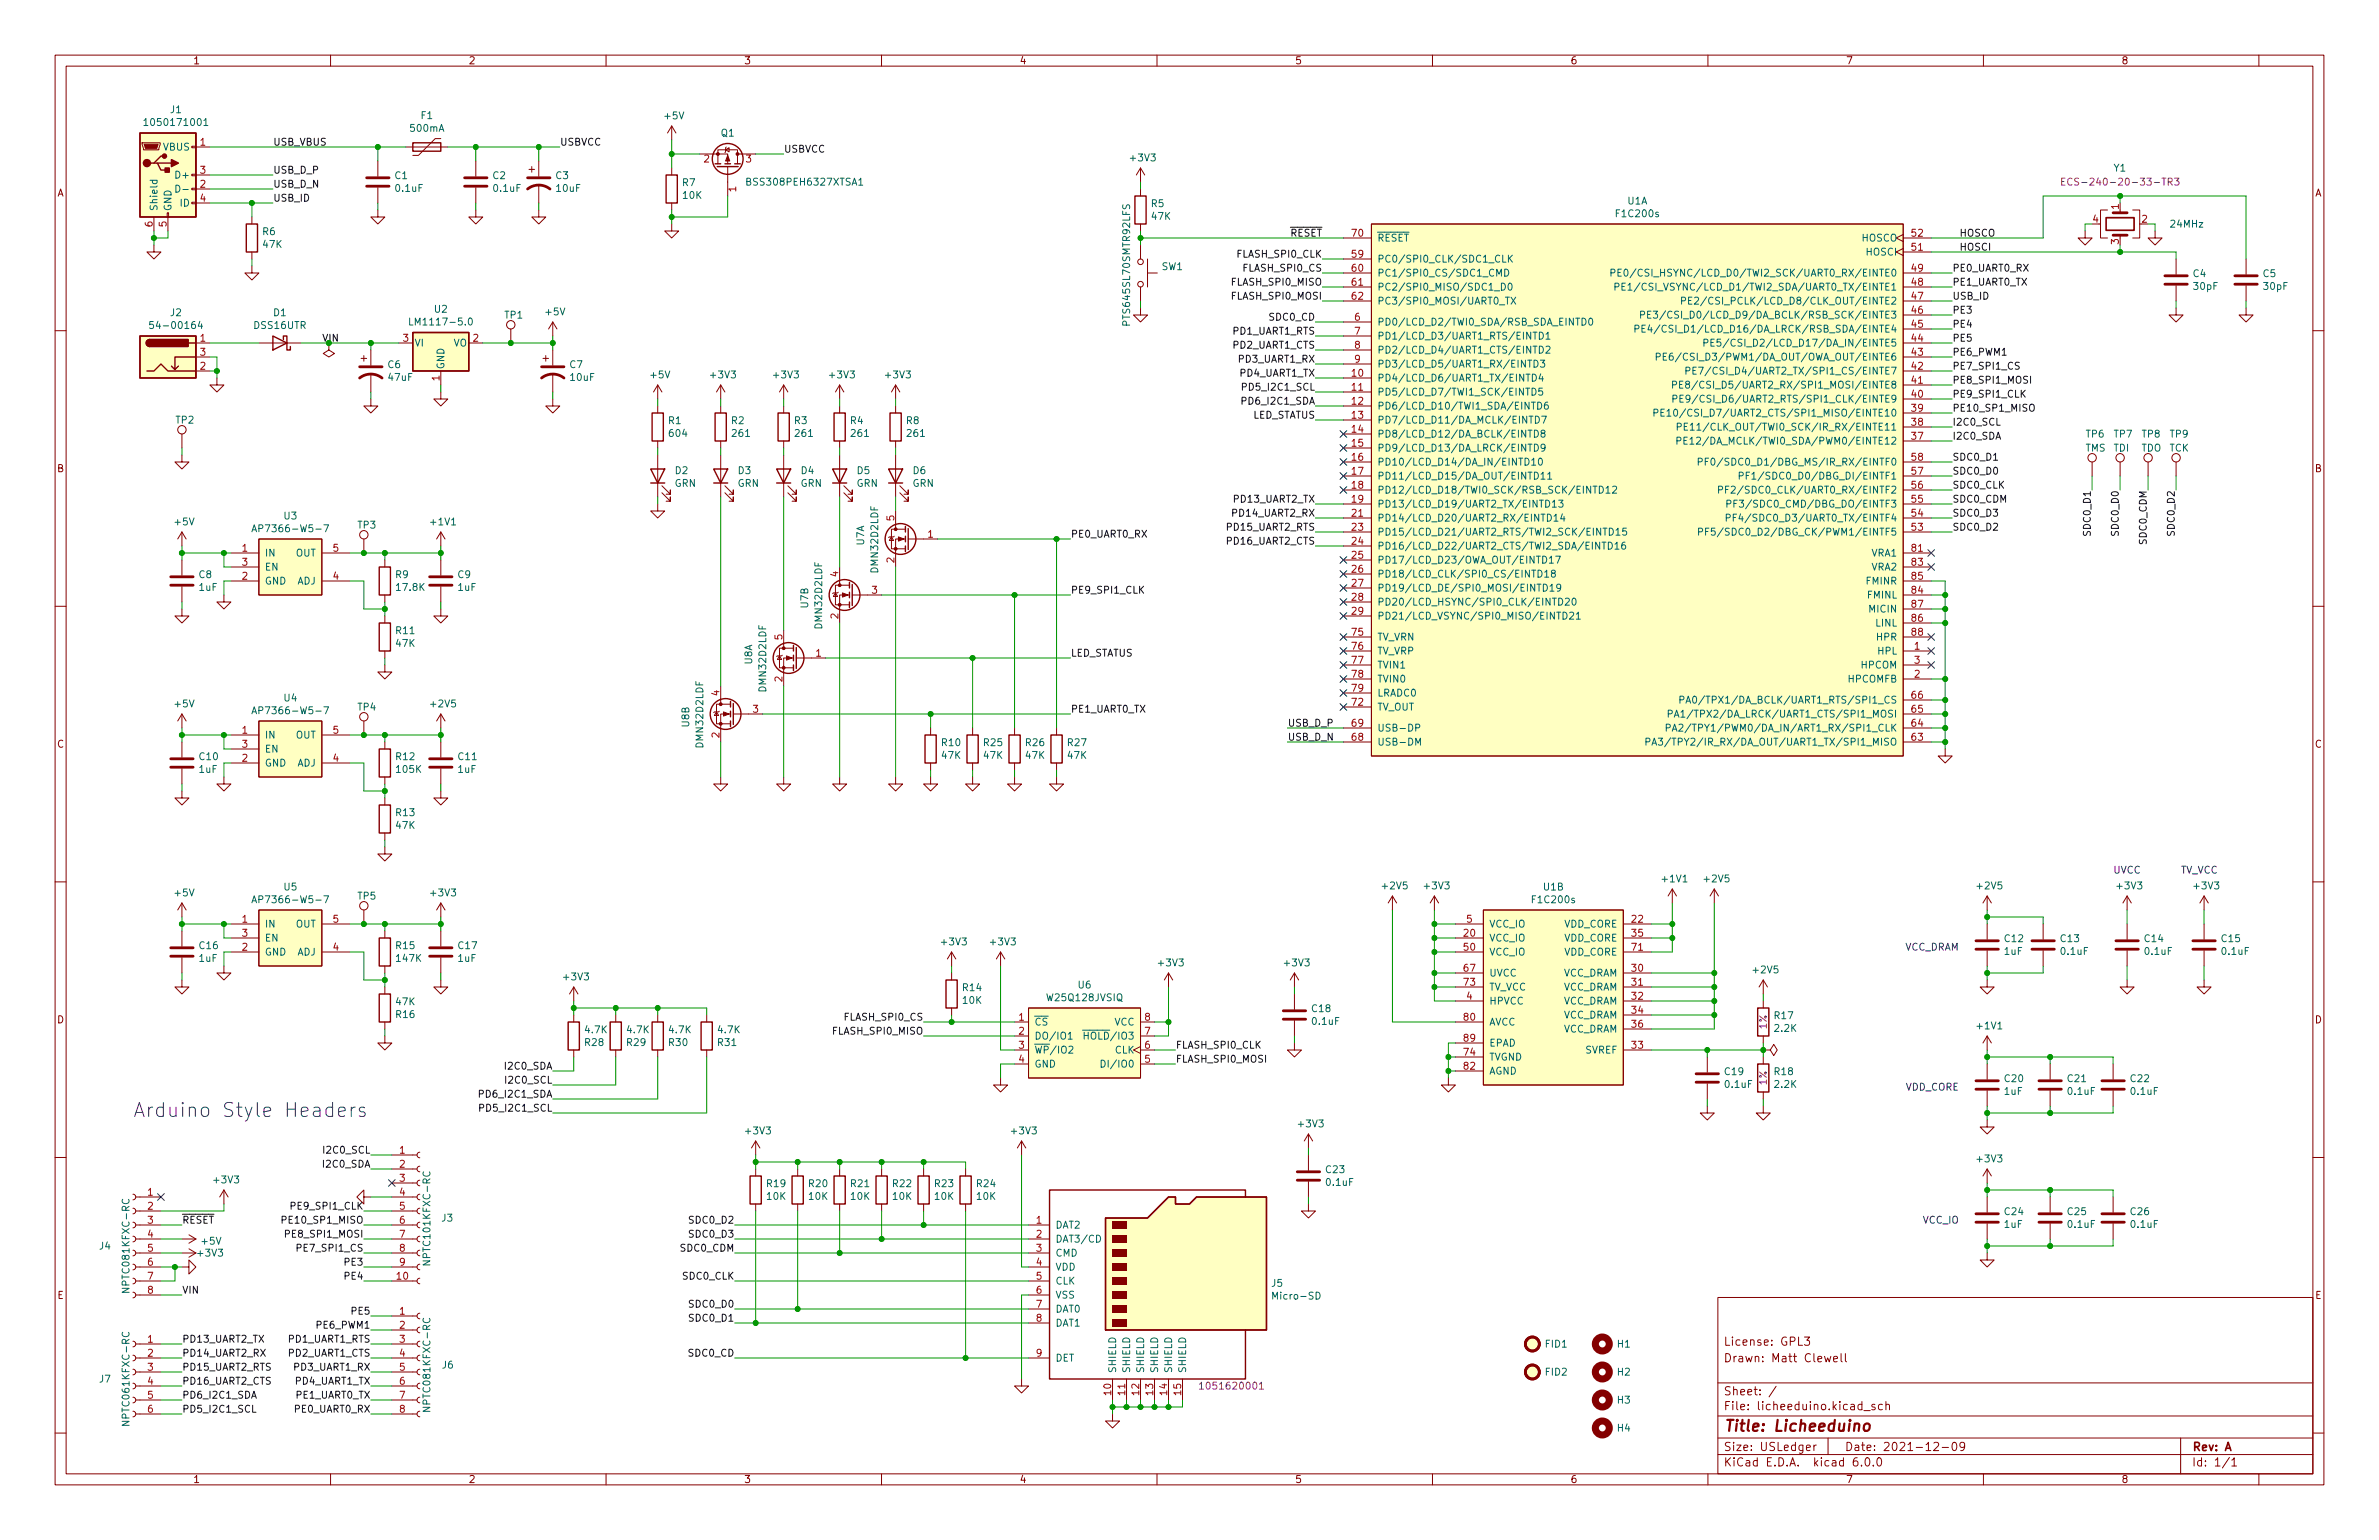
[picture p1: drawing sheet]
<svg xmlns="http://www.w3.org/2000/svg" width="432mm" height="279mm" viewBox="0 0 432 279" stroke-linecap="round" stroke-linejoin="round" font-family="sans-serif">
<defs><g id="words">
<text font-size="3.5" fill="#0000c2" x="24.1" y="202.7">Arduino Style Headers</text>
<text font-size="2.8" fill="#840000" x="312.8" y="259.7">Title: Licheeduino</text>
<g font-size="2.1" fill="#840000">
<text x="312.8" y="244.1">License: GPL3</text>
<text x="312.8" y="247.1">Drawn: Matt Clewell</text>
<text x="312.8" y="255.9">File: licheeduino.kicad_sch</text>
<text x="312.8" y="253.2">Sheet: /</text>
<text x="312.8" y="263.2">Size: USLedger</text>
<text x="334.8" y="263.2">Date: 2021-12-09</text>
<text x="397.8" y="263.2">Rev: A</text>
<text x="312.8" y="266">KiCad E.D.A. kicad 6.0.0</text>
<text x="397.8" y="266">Id: 1/1</text>
</g>
<g font-size="1.8" fill="#840000">
<text x="35" y="11.7">1</text>
<text x="85" y="11.7">2</text>
<text x="135" y="11.7">3</text>
<text x="185" y="11.7">4</text>
<text x="235" y="11.7">5</text>
<text x="285" y="11.7">6</text>
<text x="335" y="11.7">7</text>
<text x="385" y="11.7">8</text>
<text x="10.3" y="35.6">A</text>
<text x="420.1" y="35.6">A</text>
<text x="10.3" y="85.7">B</text>
<text x="420.1" y="85.7">B</text>
<text x="10.3" y="135.6">C</text>
<text x="420.1" y="135.6">C</text>
<text x="10.3" y="185.7">D</text>
<text x="420.1" y="185.7">D</text>
<text x="10.4" y="235.7">E</text>
<text x="420.2" y="235.7">E</text>
<text x="35" y="269.1">1</text>
<text x="85" y="269.1">2</text>
<text x="135" y="269.1">3</text>
<text x="185" y="269.1">4</text>
<text x="235" y="269.1">5</text>
<text x="285" y="269.1">6</text>
<text x="335" y="269.1">7</text>
<text x="385" y="269.1">8</text>
</g>
<g font-size="1.8" fill="#006464">
<text x="27" y="22.8">1050171001</text>
<text x="30.9" y="20.5">J1</text>
<text x="74.6" y="23.9">500mA</text>
<text x="76.4" y="21.6">F1</text>
<text x="120.7" y="21.6">+5V</text>
<text x="29.6" y="27.3">VBUS</text>
<text x="130.9" y="24.8">Q1</text>
<text x="205.3" y="29.3">+3V3</text>
<text x="32.2" y="32.4">D+</text>
<text x="71.7" y="32.5">C1</text>
<text x="71.9" y="34.8">0.1uF</text>
<text x="89.5" y="32.5">C2</text>
<text x="89.7" y="34.8">0.1uF</text>
<text x="100.9" y="32.5">C3</text>
<text x="101.1" y="34.8">10uF</text>
<text x="123.9" y="33.8">R7</text>
<text x="136.1" y="33.7">BSS308PEH6327XTSA1</text>
<text x="383.7" y="31.1">Y1</text>
<text x="28.6" y="38.4" transform="rotate(-90 28.6 38.4)">Shield</text>
<text x="31.1" y="38.4" transform="rotate(-90 31.1 38.4)">GND</text>
<text x="32.8" y="37.5">ID</text>
<text x="124" y="36.1">10K</text>
<text x="209" y="37.6">R5</text>
<text x="209.1" y="39.9">47K</text>
<text x="293.5" y="39.4">F1C200s</text>
<text x="295.4" y="37.1">U1A</text>
<text x="394.1" y="41.3">24MHz</text>
<text x="47.7" y="42.6">R6</text>
<text x="47.8" y="45">47K</text>
<text x="249.9" y="47.6">PC0/SPI0_CLK/SDC1_CLK</text>
<text x="249.9" y="43.8">~{RESET}</text>
<text x="337.9" y="43.8">HOSCO</text>
<text x="338.8" y="46.4">HOSCI</text>
<text x="210.9" y="49">SW1</text>
<text x="249.9" y="50.2">PC1/SPI0_CS/SDC1_CMD</text>
<text x="249.9" y="52.7">PC2/SPI0_MISO/SDC1_D0</text>
<text x="297.1" y="50.2">PE0/CSI_HSYNC/LCD_D0/TWI2_SCK/UART0_RX/EINTE0</text>
<text x="297.4" y="52.7">PE1/CSI_VSYNC/LCD_D1/TWI2_SDA/UART0_TX/EINTE1</text>
<text x="398.1" y="50.3">C4</text>
<text x="398.2" y="52.6">30pF</text>
<text x="410.8" y="50.3">C5</text>
<text x="410.9" y="52.6">30pF</text>
<text x="28.2" y="59.7">54-00164</text>
<text x="30.9" y="57.4">J2</text>
<text x="46.2" y="59.7">DSS16UTR</text>
<text x="49.7" y="57.4">D1</text>
<text x="75.2" y="59">LM1117-5.0</text>
<text x="78.9" y="56.7">U2</text>
<text x="91.6" y="57.8">TP1</text>
<text x="99.1" y="57.2">+5V</text>
<text x="205.1" y="58.6" transform="rotate(-90 205.1 58.6)">PTS645SL70SMTR92LFS</text>
<text x="249.9" y="59.1">PD0/LCD_D2/TWI0_SDA/RSB_SDA_EINTD0</text>
<text x="249.9" y="55.2">PC3/SPI0_MOSI/UART0_TX</text>
<text x="302.5" y="57.8">PE3/CSI_D0/LCD_D9/DA_BCLK/RSB_SCK/EINTE3</text>
<text x="308.9" y="55.2">PE2/CSI_PCLK/LCD_D8/CLK_OUT/EINTE2</text>
<text x="75.2" y="62.9">VI</text>
<text x="82.3" y="62.9">VO</text>
<text x="249.9" y="61.6">PD1/LCD_D3/UART1_RTS/EINTD1</text>
<text x="249.9" y="64.1">PD2/LCD_D4/UART1_CTS/EINTD2</text>
<text x="301.5" y="60.3">PE4/CSI_D1/LCD_D16/DA_LRCK/RSB_SDA/EINTE4</text>
<text x="304.6" y="65.4">PE6/CSI_D3/PWM1/DA_OUT/OWA_OUT/EINTE6</text>
<text x="313.6" y="62.9">PE5/CSI_D2/LCD_D17/DA_IN/EINTE5</text>
<text x="70.4" y="66.8">C6</text>
<text x="70.6" y="69.1">47uF</text>
<text x="80.6" y="67.1" transform="rotate(-90 80.6 67.1)">GND</text>
<text x="103.4" y="66.8">C7</text>
<text x="103.6" y="69.1">10uF</text>
<text x="118.2" y="68.6">+5V</text>
<text x="129.1" y="68.6">+3V3</text>
<text x="140.5" y="68.6">+3V3</text>
<text x="150.7" y="68.6">+3V3</text>
<text x="160.9" y="68.6">+3V3</text>
<text x="249.9" y="69.2">PD4/LCD_D6/UART1_TX/EINTD4</text>
<text x="249.9" y="71.8">PD5/LCD_D7/TWI1_SCK/EINTD5</text>
<text x="249.9" y="66.7">PD3/LCD_D5/UART1_RX/EINTD3</text>
<text x="308.1" y="70.5">PE8/CSI_D5/UART2_RX/SPI1_MOSI/EINTE8</text>
<text x="310.3" y="67.9">PE7/CSI_D4/UART2_TX/SPI1_CS/EINTE7</text>
<text x="31.9" y="76.8">TP2</text>
<text x="121.3" y="76.9">R1</text>
<text x="132.8" y="76.9">R2</text>
<text x="144.2" y="76.9">R3</text>
<text x="154.4" y="76.9">R4</text>
<text x="164.5" y="76.9">R8</text>
<text x="249.9" y="74.3">PD6/LCD_D10/TWI1_SDA/EINTD6</text>
<text x="249.9" y="76.8">PD7/LCD_D11/DA_MCLK/EINTD7</text>
<text x="305" y="75.6">PE10/CSI_D7/UART2_CTS/SPI1_MISO/EINTE10</text>
<text x="307.9" y="73">PE9/CSI_D6/UART2_RTS/SPI1_CLK/EINTE9</text>
<text x="121.6" y="79.2">604</text>
<text x="133" y="79.2">261</text>
<text x="144.4" y="79.2">261</text>
<text x="154.6" y="79.2">261</text>
<text x="164.8" y="79.2">261</text>
<text x="249.9" y="79.4">PD8/LCD_D12/DA_BCLK/EINTD8</text>
<text x="249.9" y="81.9">PD9/LCD_D13/DA_LRCK/EINTD9</text>
<text x="308.1" y="80.6">PE12/DA_MCLK/TWI0_SDA/PWM0/EINTE12</text>
<text x="308.4" y="78.1">PE11/CLK_OUT/TWI0_SCK/IR_RX/EINTE11</text>
<text x="378.5" y="81.9">TMS</text>
<text x="378.6" y="79.4">TP6</text>
<text x="383.6" y="81.9">TDI</text>
<text x="383.7" y="79.4">TP7</text>
<text x="388.6" y="81.9">TDO</text>
<text x="388.8" y="79.4">TP8</text>
<text x="393.7" y="81.9">TCK</text>
<text x="393.9" y="79.4">TP9</text>
<text x="122.4" y="88.3">GRN</text>
<text x="122.6" y="86">D2</text>
<text x="133.9" y="88.3">GRN</text>
<text x="134" y="86">D3</text>
<text x="145.3" y="88.3">GRN</text>
<text x="145.4" y="86">D4</text>
<text x="155.4" y="88.3">GRN</text>
<text x="155.6" y="86">D5</text>
<text x="165.6" y="88.3">GRN</text>
<text x="165.7" y="86">D6</text>
<text x="249.9" y="84.5">PD10/LCD_D14/DA_IN/EINTD10</text>
<text x="249.9" y="87">PD11/LCD_D15/DA_OUT/EINTD11</text>
<text x="249.9" y="89.5">PD12/LCD_D18/TWI0_SCK/RSB_SCK/EINTD12</text>
<text x="312.4" y="84.5">PF0/SDC0_D1/DBG_MS/IR_RX/EINTF0</text>
<text x="314.9" y="89.5">PF2/SDC0_CLK/UART0_RX/EINTF2</text>
<text x="319" y="87">PF1/SDC0_D0/DBG_DI/EINTF1</text>
<text x="31.8" y="95.3">+5V</text>
<text x="51.6" y="94.2">U3</text>
<text x="65" y="95.9">TP3</text>
<text x="78.3" y="95.3">+1V1</text>
<text x="249.9" y="92.1">PD13/LCD_D19/UART2_TX/EINTD13</text>
<text x="249.9" y="94.6">PD14/LCD_D20/UART2_RX/EINTD14</text>
<text x="316.3" y="92.1">PF3/SDC0_CMD/DBG_DO/EINTF3</text>
<text x="316.5" y="94.6">PF4/SDC0_D3/UART0_TX/EINTF4</text>
<text x="47.1" y="96.5">AP7366-W5-7</text>
<text x="48" y="101">IN</text>
<text x="53.7" y="101">OUT</text>
<text x="156.8" y="98.9" transform="rotate(-90 156.8 98.9)">U7A</text>
<text x="249.9" y="97.2">PD15/LCD_D21/UART2_RTS/TWI2_SCK/EINTD15</text>
<text x="249.9" y="99.7">PD16/LCD_D22/UART2_CTS/TWI2_SDA/EINTD16</text>
<text x="312.4" y="97.2">PF5/SDC0_D2/DBG_CK/PWM1/EINTF5</text>
<text x="339.7" y="101">VRA1</text>
<text x="36.1" y="104.9">C8</text>
<text x="36.2" y="107.2">1uF</text>
<text x="48" y="106">GND</text>
<text x="48" y="103.5">EN</text>
<text x="53.9" y="106">ADJ</text>
<text x="71.8" y="104.9">R9</text>
<text x="72.1" y="107.2">17.8K</text>
<text x="83.1" y="104.9">C9</text>
<text x="83.2" y="107.2">1uF</text>
<text x="159.4" y="103.7" transform="rotate(-90 159.4 103.7)">DMN32D2LDF</text>
<text x="249.9" y="102.2">PD17/LCD_D23/OWA_OUT/EINTD17</text>
<text x="249.9" y="104.8">PD18/LCD_CLK/SPI0_CS/EINTD18</text>
<text x="249.9" y="107.3">PD19/LCD_DE/SPI0_MOSI/EINTD19</text>
<text x="338.8" y="106">FMINR</text>
<text x="339.7" y="103.5">VRA2</text>
<text x="146.7" y="110.3" transform="rotate(-90 146.7 110.3)">U7B</text>
<text x="149.2" y="113.9" transform="rotate(-90 149.2 113.9)">DMN32D2LDF</text>
<text x="249.9" y="109.9">PD20/LCD_HSYNC/SPI0_CLK/EINTD20</text>
<text x="249.9" y="112.4">PD21/LCD_VSYNC/SPI0_MISO/EINTD21</text>
<text x="339" y="108.6">FMINL</text>
<text x="339.4" y="111.1">MICIN</text>
<text x="340.5" y="113.7">LINL</text>
<text x="71.9" y="115">R11</text>
<text x="71.9" y="117.3">47K</text>
<text x="249.9" y="116.2">TV_VRN</text>
<text x="249.9" y="118.7">TV_VRP</text>
<text x="340.7" y="116.2">HPR</text>
<text x="340.9" y="118.7">HPL</text>
<text x="136.5" y="120.5" transform="rotate(-90 136.5 120.5)">U8A</text>
<text x="139.1" y="125.3" transform="rotate(-90 139.1 125.3)">DMN32D2LDF</text>
<text x="249.9" y="121.3">TVIN1</text>
<text x="249.9" y="123.8">TVIN0</text>
<text x="335.5" y="123.8">HPCOMFB</text>
<text x="337.8" y="121.3">HPCOM</text>
<text x="31.8" y="128.3">+5V</text>
<text x="47.1" y="129.6">AP7366-W5-7</text>
<text x="51.6" y="127.3">U4</text>
<text x="65" y="128.9">TP4</text>
<text x="78.3" y="128.3">+2V5</text>
<text x="125.1" y="131.9" transform="rotate(-90 125.1 131.9)">U8B</text>
<text x="249.9" y="128.9">TV_OUT</text>
<text x="249.9" y="126.4">LRADC0</text>
<text x="306.4" y="130.2">PA1/TPX2/DA_LRCK/UART1_CTS/SPI1_MOSI</text>
<text x="308.5" y="127.6">PA0/TPX1/DA_BCLK/UART1_RTS/SPI1_CS</text>
<text x="36.2" y="137.9">C10</text>
<text x="48" y="134">IN</text>
<text x="48" y="136.5">EN</text>
<text x="53.7" y="134">OUT</text>
<text x="71.9" y="137.9">R12</text>
<text x="83.2" y="137.9">C11</text>
<text x="127.6" y="135.5" transform="rotate(-90 127.6 135.5)">DMN32D2LDF</text>
<text x="171" y="135.4">R10</text>
<text x="171" y="137.7">47K</text>
<text x="178.6" y="135.4">R25</text>
<text x="178.6" y="137.7">47K</text>
<text x="186.2" y="135.4">R26</text>
<text x="186.2" y="137.7">47K</text>
<text x="193.8" y="135.4">R27</text>
<text x="193.8" y="137.7">47K</text>
<text x="249.9" y="135.3">USB-DM</text>
<text x="249.9" y="132.7">USB-DP</text>
<text x="303.1" y="135.3">PA3/TPY2/IR_RX/DA_OUT/UART1_TX/SPI1_MISO</text>
<text x="307" y="132.7">PA2/TPY1/PWM0/DA_IN/ART1_RX/SPI1_CLK</text>
<text x="36.2" y="140.2">1uF</text>
<text x="48" y="139.1">GND</text>
<text x="53.9" y="139.1">ADJ</text>
<text x="72" y="140.2">105K</text>
<text x="83.2" y="140.2">1uF</text>
<text x="71.9" y="148.1">R13</text>
<text x="71.9" y="150.4">47K</text>
<text x="51.6" y="161.5">U5</text>
<text x="251" y="161.3">+2V5</text>
<text x="258.6" y="161.3">+3V3</text>
<text x="280.2" y="161.5">U1B</text>
<text x="301.8" y="160.1">+1V1</text>
<text x="309.4" y="160.1">+2V5</text>
<text x="359" y="161.3">+2V5</text>
<text x="384.4" y="161.3">+3V3</text>
<text x="398.3" y="161.3">+3V3</text>
<text x="31.8" y="162.6">+5V</text>
<text x="47.1" y="163.9">AP7366-W5-7</text>
<text x="65" y="163.2">TP5</text>
<text x="78.3" y="162.6">+3V3</text>
<text x="278.3" y="163.9">F1C200s</text>
<text x="36.2" y="172.2">C16</text>
<text x="48" y="168.3">IN</text>
<text x="48" y="173.4">GND</text>
<text x="48" y="170.8">EN</text>
<text x="53.7" y="168.3">OUT</text>
<text x="53.9" y="173.4">ADJ</text>
<text x="71.9" y="172.2">R15</text>
<text x="83.2" y="172.2">C17</text>
<text x="171" y="171.5">+3V3</text>
<text x="179.9" y="171.5">+3V3</text>
<text x="270.3" y="170.8">VCC_IO</text>
<text x="270.3" y="168.3">VCC_IO</text>
<text x="270.3" y="173.4">VCC_IO</text>
<text x="283.8" y="168.3">VDD_CORE</text>
<text x="283.8" y="170.8">VDD_CORE</text>
<text x="283.8" y="173.4">VDD_CORE</text>
<text x="363.8" y="173.2">1uF</text>
<text x="363.9" y="170.9">C12</text>
<text x="374.1" y="170.9">C13</text>
<text x="374.2" y="173.2">0.1uF</text>
<text x="389.3" y="170.9">C14</text>
<text x="389.4" y="173.2">0.1uF</text>
<text x="403.3" y="170.9">C15</text>
<text x="403.4" y="173.2">0.1uF</text>
<text x="36.2" y="174.5">1uF</text>
<text x="72" y="174.5">147K</text>
<text x="83.2" y="174.5">1uF</text>
<text x="102.4" y="177.9">+3V3</text>
<text x="174.8" y="179.8">R14</text>
<text x="195.7" y="179.3">U6</text>
<text x="210.4" y="175.3">+3V3</text>
<text x="233.2" y="175.3">+3V3</text>
<text x="270.3" y="177.2">UVCC</text>
<text x="270.3" y="179.7">TV_VCC</text>
<text x="283.6" y="177.2">VCC_DRAM</text>
<text x="283.6" y="179.7">VCC_DRAM</text>
<text x="318.3" y="176.6">+2V5</text>
<text x="71.9" y="184.7">R16</text>
<text x="71.9" y="182.4">47K</text>
<text x="174.8" y="182.1">10K</text>
<text x="190.3" y="181.6">W25Q128JVSIQ</text>
<text x="238.2" y="183.6">C18</text>
<text x="238.3" y="185.9">0.1uF</text>
<text x="270.3" y="182.2">HPVCC</text>
<text x="283.6" y="182.2">VCC_DRAM</text>
<text x="283.6" y="184.8">VCC_DRAM</text>
<text x="322.1" y="184.9">R17</text>
<text x="106.2" y="189.8">R28</text>
<text x="106.3" y="187.5">4.7K</text>
<text x="113.8" y="189.8">R29</text>
<text x="113.9" y="187.5">4.7K</text>
<text x="121.5" y="189.8">R30</text>
<text x="121.5" y="187.5">4.7K</text>
<text x="130.4" y="189.8">R31</text>
<text x="130.4" y="187.5">4.7K</text>
<text x="187.7" y="186.1">~{CS}</text>
<text x="187.7" y="188.6">DO/IO1</text>
<text x="187.7" y="191.1">~{WP}/IO2</text>
<text x="196.3" y="188.6">~{HOLD}/IO3</text>
<text x="202.3" y="186.1">VCC</text>
<text x="202.4" y="191.1">CLK</text>
<text x="270.3" y="186.1">AVCC</text>
<text x="270.3" y="189.9">EPAD</text>
<text x="283.6" y="187.3">VCC_DRAM</text>
<text x="287.7" y="191.1">SVREF</text>
<text x="322.2" y="187.2">2.2K</text>
<text x="359" y="186.7">+1V1</text>
<text x="187.7" y="193.7">GND</text>
<text x="200.9" y="193.7">DI/IO0</text>
<text x="270.3" y="192.4">TVGND</text>
<text x="270.3" y="194.9">AGND</text>
<text x="313.1" y="195">C19</text>
<text x="313.2" y="197.4">0.1uF</text>
<text x="322.1" y="195">R18</text>
<text x="322.2" y="197.4">2.2K</text>
<text x="363.9" y="196.3">C20</text>
<text x="375.3" y="196.3">C21</text>
<text x="386.8" y="196.3">C22</text>
<text x="363.8" y="198.6">1uF</text>
<text x="375.4" y="198.6">0.1uF</text>
<text x="386.9" y="198.6">0.1uF</text>
<text x="135.5" y="205.8">+3V3</text>
<text x="183.7" y="205.8">+3V3</text>
<text x="235.8" y="204.5">+3V3</text>
<text x="38.9" y="214.7">+3V3</text>
<text x="139.2" y="215.4">R19</text>
<text x="146.9" y="215.4">R20</text>
<text x="154.5" y="215.4">R21</text>
<text x="162.1" y="215.4">R22</text>
<text x="169.7" y="215.4">R23</text>
<text x="177.3" y="215.4">R24</text>
<text x="240.7" y="212.8">C23</text>
<text x="240.8" y="215.1">0.1uF</text>
<text x="359" y="210.9">+3V3</text>
<text x="80.2" y="221.6">J3</text>
<text x="139.2" y="217.7">10K</text>
<text x="146.9" y="217.7">10K</text>
<text x="154.5" y="217.7">10K</text>
<text x="162.1" y="217.7">10K</text>
<text x="169.7" y="217.7">10K</text>
<text x="177.3" y="217.7">10K</text>
<text x="363.9" y="220.4">C24</text>
<text x="375.3" y="220.4">C25</text>
<text x="386.8" y="220.4">C26</text>
<text x="18.1" y="226.7">J4</text>
<text x="36" y="228">+3V3</text>
<text x="36.7" y="225.8">+5V</text>
<text x="191.5" y="222.9">DAT2</text>
<text x="191.5" y="225.4">DAT3/CD</text>
<text x="191.5" y="228">CMD</text>
<text x="363.8" y="222.8">1uF</text>
<text x="375.4" y="222.8">0.1uF</text>
<text x="386.9" y="222.8">0.1uF</text>
<text x="23.5" y="233.9" transform="rotate(-90 23.5 233.9)">NPTC081KFXC-RC</text>
<text x="78.1" y="228.9" transform="rotate(-90 78.1 228.9)">NPTC101KFXC-RC</text>
<text x="191.5" y="230.5">VDD</text>
<text x="191.5" y="233">CLK</text>
<text x="230.8" y="233.5">J5</text>
<text x="191.5" y="235.6">VSS</text>
<text x="191.5" y="238.1">DAT0</text>
<text x="231.4" y="235.8">Micro-SD</text>
<text x="191.5" y="240.7">DAT1</text>
<text x="280.5" y="244.5">FID1</text>
<text x="293.6" y="244.5">H1</text>
<text x="18.1" y="250.8">J7</text>
<text x="80.3" y="248.3">J6</text>
<text x="191.5" y="247">DET</text>
<text x="202.6" y="249.2" transform="rotate(-90 202.6 249.2)">SHIELD</text>
<text x="205.1" y="249.2" transform="rotate(-90 205.1 249.2)">SHIELD</text>
<text x="207.6" y="249.2" transform="rotate(-90 207.6 249.2)">SHIELD</text>
<text x="210.2" y="249.2" transform="rotate(-90 210.2 249.2)">SHIELD</text>
<text x="212.7" y="249.2" transform="rotate(-90 212.7 249.2)">SHIELD</text>
<text x="215.3" y="249.2" transform="rotate(-90 215.3 249.2)">SHIELD</text>
<text x="280.5" y="249.6">FID2</text>
<text x="293.6" y="249.6">H2</text>
<text x="78.1" y="255.5" transform="rotate(-90 78.1 255.5)">NPTC081KFXC-RC</text>
<text x="293.6" y="254.6">H3</text>
<text x="23.5" y="258.1" transform="rotate(-90 23.5 258.1)">NPTC061KFXC-RC</text>
<text x="293.6" y="259.7">H4</text>
</g>
<g font-size="1.8" fill="#a90000">
<text x="36.3" y="26.4">1</text>
<text x="127.8" y="29.5">2</text>
<text x="135.4" y="29.5">3</text>
<text x="36.3" y="34">2</text>
<text x="36.3" y="31.5">3</text>
<text x="133.6" y="34.8" transform="rotate(-90 133.6 34.8)">1</text>
<text x="27.7" y="41.1" transform="rotate(-90 27.7 41.1)">6</text>
<text x="30.2" y="41.1" transform="rotate(-90 30.2 41.1)">5</text>
<text x="36.3" y="36.6">4</text>
<text x="379.9" y="40.4">4</text>
<text x="384.6" y="38" transform="rotate(-90 384.6 38)">1</text>
<text x="388.8" y="40.4">2</text>
<text x="245.4" y="46.7">59</text>
<text x="245.4" y="42.9">70</text>
<text x="347" y="45.5">51</text>
<text x="347" y="42.9">52</text>
<text x="384.6" y="44.3" transform="rotate(-90 384.6 44.3)">3</text>
<text x="245.4" y="49.3">60</text>
<text x="245.4" y="51.8">61</text>
<text x="347" y="51.8">48</text>
<text x="347" y="49.3">49</text>
<text x="245.4" y="54.4">62</text>
<text x="245.9" y="58.2">6</text>
<text x="347" y="59.4">45</text>
<text x="347" y="56.9">46</text>
<text x="347" y="54.4">47</text>
<text x="36.3" y="62">1</text>
<text x="36.3" y="64.5">3</text>
<text x="73.2" y="62">3</text>
<text x="85.9" y="62">2</text>
<text x="245.9" y="60.7">7</text>
<text x="245.9" y="63.2">8</text>
<text x="245.9" y="65.8">9</text>
<text x="347" y="64.5">43</text>
<text x="347" y="62">44</text>
<text x="36.3" y="67.1">2</text>
<text x="79.8" y="69.1" transform="rotate(-90 79.8 69.1)">1</text>
<text x="245.4" y="68.3">10</text>
<text x="245.4" y="70.9">11</text>
<text x="347" y="69.6">41</text>
<text x="347" y="67.1">42</text>
<text x="245.4" y="73.4">12</text>
<text x="245.4" y="75.9">13</text>
<text x="347" y="77.2">38</text>
<text x="347" y="74.7">39</text>
<text x="347" y="72.1">40</text>
<text x="245.4" y="78.5">14</text>
<text x="245.4" y="81">15</text>
<text x="245.4" y="83.6">16</text>
<text x="347" y="79.8">37</text>
<text x="347" y="83.6">58</text>
<text x="245.4" y="86.1">17</text>
<text x="245.4" y="88.6">18</text>
<text x="347" y="88.6">56</text>
<text x="347" y="86.1">57</text>
<text x="162.3" y="94.5" transform="rotate(-90 162.3 94.5)">5</text>
<text x="245.4" y="91.2">19</text>
<text x="245.4" y="93.7">21</text>
<text x="347" y="93.7">54</text>
<text x="347" y="91.2">55</text>
<text x="44" y="100.1">1</text>
<text x="60.5" y="100.1">5</text>
<text x="168.4" y="97.5">1</text>
<text x="245.4" y="96.3">23</text>
<text x="245.4" y="98.8">24</text>
<text x="245.4" y="101.3">25</text>
<text x="347" y="96.3">53</text>
<text x="347" y="100.1">81</text>
<text x="44" y="105.2">2</text>
<text x="44" y="102.6">3</text>
<text x="60.5" y="105.2">4</text>
<text x="152.1" y="104.6" transform="rotate(-90 152.1 104.6)">4</text>
<text x="158.3" y="107.7">3</text>
<text x="162.3" y="102.1" transform="rotate(-90 162.3 102.1)">2</text>
<text x="245.4" y="103.9">26</text>
<text x="245.4" y="106.4">27</text>
<text x="347" y="102.6">83</text>
<text x="347" y="107.7">84</text>
<text x="347" y="105.2">85</text>
<text x="152.1" y="112.3" transform="rotate(-90 152.1 112.3)">2</text>
<text x="245.4" y="109">28</text>
<text x="245.4" y="111.5">29</text>
<text x="347" y="112.8">86</text>
<text x="347" y="110.2">87</text>
<text x="142" y="116.1" transform="rotate(-90 142 116.1)">5</text>
<text x="148.1" y="119.1">1</text>
<text x="245.4" y="115.3">75</text>
<text x="245.4" y="117.9">76</text>
<text x="347" y="115.3">88</text>
<text x="347.5" y="117.9">1</text>
<text x="142" y="123.7" transform="rotate(-90 142 123.7)">2</text>
<text x="245.4" y="120.4">77</text>
<text x="245.4" y="122.9">78</text>
<text x="245.4" y="125.5">79</text>
<text x="347.5" y="122.9">2</text>
<text x="347.5" y="120.4">3</text>
<text x="130.6" y="126.2" transform="rotate(-90 130.6 126.2)">4</text>
<text x="136.7" y="129.3">3</text>
<text x="245.4" y="131.8">69</text>
<text x="245.4" y="128">72</text>
<text x="347" y="131.8">64</text>
<text x="347" y="129.3">65</text>
<text x="347" y="126.7">66</text>
<text x="44" y="133.1">1</text>
<text x="44" y="135.6">3</text>
<text x="60.5" y="133.1">5</text>
<text x="130.6" y="133.8" transform="rotate(-90 130.6 133.8)">2</text>
<text x="245.4" y="134.4">68</text>
<text x="347" y="134.4">63</text>
<text x="44" y="138.2">2</text>
<text x="60.5" y="138.2">4</text>
<text x="44" y="167.4">1</text>
<text x="60.5" y="167.4">5</text>
<text x="266.2" y="167.4">5</text>
<text x="296.2" y="167.4">22</text>
<text x="44" y="172.5">2</text>
<text x="44" y="169.9">3</text>
<text x="60.5" y="172.5">4</text>
<text x="265.7" y="169.9">20</text>
<text x="265.7" y="172.5">50</text>
<text x="296.2" y="169.9">35</text>
<text x="296.2" y="172.5">71</text>
<text x="265.7" y="176.3">67</text>
<text x="265.7" y="178.8">73</text>
<text x="296.2" y="176.3">30</text>
<text x="296.2" y="178.8">31</text>
<text x="184.9" y="185.2">1</text>
<text x="207.8" y="185.2">8</text>
<text x="265.7" y="185.2">80</text>
<text x="266.2" y="181.4">4</text>
<text x="296.2" y="181.4">32</text>
<text x="296.2" y="183.9">34</text>
<text x="184.9" y="187.7">2</text>
<text x="184.9" y="190.2">3</text>
<text x="207.8" y="190.2">6</text>
<text x="207.8" y="187.7">7</text>
<text x="265.7" y="191.5">74</text>
<text x="265.7" y="189">89</text>
<text x="296.2" y="190.2">33</text>
<text x="296.2" y="186.4">36</text>
<text x="184.9" y="192.8">4</text>
<text x="207.8" y="192.8">5</text>
<text x="265.7" y="194.1">82</text>
<text x="72.5" y="209.3">1</text>
<text x="72.5" y="211.8">2</text>
<text x="72.5" y="214.4">3</text>
<text x="26.8" y="216.9">1</text>
<text x="26.8" y="219.5">2</text>
<text x="26.8" y="222">3</text>
<text x="72.5" y="216.9">4</text>
<text x="72.5" y="219.5">5</text>
<text x="72.5" y="222">6</text>
<text x="188.1" y="222">1</text>
<text x="26.8" y="224.5">4</text>
<text x="26.8" y="227.1">5</text>
<text x="72.5" y="224.5">7</text>
<text x="72.5" y="227.1">8</text>
<text x="188.1" y="224.5">2</text>
<text x="188.1" y="227.1">3</text>
<text x="26.8" y="229.6">6</text>
<text x="26.8" y="232.2">7</text>
<text x="72" y="232.2">10</text>
<text x="72.5" y="229.6">9</text>
<text x="188.1" y="229.6">4</text>
<text x="188.1" y="232.2">5</text>
<text x="26.8" y="234.7">8</text>
<text x="72.5" y="238.5">1</text>
<text x="188.1" y="234.7">6</text>
<text x="188.1" y="237.2">7</text>
<text x="188.1" y="239.8">8</text>
<text x="26.8" y="243.6">1</text>
<text x="72.5" y="241">2</text>
<text x="72.5" y="243.6">3</text>
<text x="26.8" y="246.1">2</text>
<text x="26.8" y="248.7">3</text>
<text x="26.8" y="251.2">4</text>
<text x="72.5" y="246.1">4</text>
<text x="72.5" y="248.7">5</text>
<text x="72.5" y="251.2">6</text>
<text x="188.1" y="246.1">9</text>
<text x="26.8" y="253.7">5</text>
<text x="26.8" y="256.3">6</text>
<text x="72.5" y="253.7">7</text>
<text x="72.5" y="256.3">8</text>
<text x="201.7" y="253.1" transform="rotate(-90 201.7 253.1)">10</text>
<text x="204.2" y="253.1" transform="rotate(-90 204.2 253.1)">11</text>
<text x="206.8" y="253.1" transform="rotate(-90 206.8 253.1)">12</text>
<text x="209.3" y="253.1" transform="rotate(-90 209.3 253.1)">13</text>
<text x="211.8" y="253.1" transform="rotate(-90 211.8 253.1)">14</text>
<text x="214.4" y="253.1" transform="rotate(-90 214.4 253.1)">15</text>
</g>
<g font-size="1.8" fill="#0f0f0f">
<text x="49.5" y="26.4">USB_VBUS</text>
<text x="101.6" y="26.4">USBVCC</text>
<text x="142.2" y="27.7">USBVCC</text>
<text x="49.5" y="34">USB_D_N</text>
<text x="49.5" y="31.5">USB_D_P</text>
<text x="49.5" y="36.6">USB_ID</text>
<text x="224.7" y="46.7">FLASH_SPI0_CLK</text>
<text x="232.8" y="42.9">~{RESET}</text>
<text x="355.6" y="42.9">HOSCO</text>
<text x="355.6" y="45.5">HOSCI</text>
<text x="223.8" y="51.8">FLASH_SPI0_MISO</text>
<text x="225.9" y="49.3">FLASH_SPI0_CS</text>
<text x="354.3" y="51.8">PE1_UART0_TX</text>
<text x="354.3" y="49.3">PE0_UART0_RX</text>
<text x="223.8" y="54.3">FLASH_SPI0_MOSI</text>
<text x="230.5" y="58.2">SDC0_CD</text>
<text x="354.3" y="54.3">USB_ID</text>
<text x="354.3" y="59.4">PE4</text>
<text x="354.3" y="56.9">PE3</text>
<text x="58.4" y="62">VIN</text>
<text x="223.9" y="63.2">PD2_UART1_CTS</text>
<text x="223.9" y="60.7">PD1_UART1_RTS</text>
<text x="225" y="65.8">PD3_UART1_RX</text>
<text x="354.3" y="62">PE5</text>
<text x="354.3" y="64.5">PE6_PWM1</text>
<text x="225.2" y="68.3">PD4_UART1_TX</text>
<text x="226.1" y="70.9">PD5_I2C1_SCL</text>
<text x="354.3" y="67">PE7_SPI1_CS</text>
<text x="354.3" y="69.6">PE8_SPI1_MOSI</text>
<text x="225.9" y="73.4">PD6_I2C1_SDA</text>
<text x="227.2" y="75.9">LED_STATUS</text>
<text x="354.3" y="77.2">I2C0_SCL</text>
<text x="354.3" y="74.7">PE10_SP1_MISO</text>
<text x="354.3" y="72.1">PE9_SPI1_CLK</text>
<text x="354.3" y="83.6">SDC0_D1</text>
<text x="354.3" y="79.7">I2C0_SDA</text>
<text x="354.3" y="86.1">SDC0_D0</text>
<text x="354.3" y="88.6">SDC0_CLK</text>
<text x="224" y="93.7">PD14_UART2_RX</text>
<text x="224.2" y="91.2">PD13_UART2_TX</text>
<text x="354.3" y="91.2">SDC0_CDM</text>
<text x="354.3" y="93.7">SDC0_D3</text>
<text x="194.3" y="97.5">PE0_UART0_RX</text>
<text x="222.9" y="96.3">PD15_UART2_RTS</text>
<text x="222.9" y="98.8">PD16_UART2_CTS</text>
<text x="354.3" y="96.3">SDC0_D2</text>
<text x="379.5" y="96.9" transform="rotate(-90 379.5 96.9)">SDC0_D1</text>
<text x="384.5" y="96.9" transform="rotate(-90 384.5 96.9)">SDC0_D0</text>
<text x="389.6" y="98.6" transform="rotate(-90 389.6 98.6)">SDC0_CDM</text>
<text x="394.7" y="96.9" transform="rotate(-90 394.7 96.9)">SDC0_D2</text>
<text x="194.3" y="107.7">PE9_SPI1_CLK</text>
<text x="194.3" y="119.1">LED_STATUS</text>
<text x="194.3" y="129.3">PE1_UART0_TX</text>
<text x="233.7" y="131.8">USB_D_P</text>
<text x="233.7" y="134.4">USB_D_N</text>
<text x="153.5" y="185.2">FLASH_SPI0_CS</text>
<text x="151.4" y="187.7">FLASH_SPI0_MISO</text>
<text x="213.4" y="190.2">FLASH_SPI0_CLK</text>
<text x="91.9" y="194">I2C0_SDA</text>
<text x="92.1" y="196.6">I2C0_SCL</text>
<text x="213.4" y="192.8">FLASH_SPI0_MOSI</text>
<text x="87.5" y="199.1">PD6_I2C1_SDA</text>
<text x="87.6" y="201.7">PD5_I2C1_SCL</text>
<text x="59.1" y="209.3">I2C0_SCL</text>
<text x="58.9" y="211.8">I2C0_SDA</text>
<text x="33" y="222">~{RESET}</text>
<text x="51.9" y="222">PE10_SP1_MISO</text>
<text x="53.3" y="219.4">PE9_SPI1_CLK</text>
<text x="125.4" y="222">SDC0_D2</text>
<text x="52.4" y="224.5">PE8_SPI1_MOSI</text>
<text x="54.4" y="227.1">PE7_SPI1_CS</text>
<text x="123.6" y="227.1">SDC0_CDM</text>
<text x="125.4" y="224.5">SDC0_D3</text>
<text x="62.7" y="232.1">PE4</text>
<text x="62.7" y="229.6">PE3</text>
<text x="124" y="232.1">SDC0_CLK</text>
<text x="33" y="234.7">VIN</text>
<text x="64" y="238.5">PE5</text>
<text x="125.4" y="239.8">SDC0_D1</text>
<text x="125.4" y="237.2">SDC0_D0</text>
<text x="33" y="243.6">PD13_UART2_TX</text>
<text x="52.5" y="243.6">PD1_UART1_RTS</text>
<text x="57.7" y="241">PE6_PWM1</text>
<text x="33" y="246.1">PD14_UART2_RX</text>
<text x="33" y="248.7">PD15_UART2_RTS</text>
<text x="33" y="251.2">PD16_UART2_CTS</text>
<text x="52.5" y="246.1">PD2_UART1_CTS</text>
<text x="53.6" y="248.7">PD3_UART1_RX</text>
<text x="53.7" y="251.2">PD4_UART1_TX</text>
<text x="125.1" y="246.1">SDC0_CD</text>
<text x="33" y="253.7">PD6_I2C1_SDA</text>
<text x="33" y="256.3">PD5_I2C1_SCL</text>
<text x="53.6" y="256.3">PE0_UART0_RX</text>
<text x="53.8" y="253.7">PE1_UART0_TX</text>
</g>
<g font-size="1.8" fill="#840084">
<text x="376.7" y="33.7">ECS-240-20-33-TR3</text>
<text x="320.7" y="186.7" transform="rotate(-90 320.7 186.7)">1%</text>
<text x="320.7" y="196.9" transform="rotate(-90 320.7 196.9)">1%</text>
<text x="218.6" y="252.1">1051620001</text>
</g>
<g font-size="1.8" fill="#0000c2">
<text x="383.6" y="158.5">UVCC</text>
<text x="395.6" y="158.5">TV_VCC</text>
<text x="345.6" y="172.5">VCC_DRAM</text>
<text x="345.8" y="197.9">VDD_CORE</text>
<text x="349" y="222">VCC_IO</text>
</g>
</g></defs>
<g fill="none" stroke="#840000" stroke-width=".18">
<path d="M10 10h411.8v259.4h-411.8zM12 12h407.8v255.4h-407.8zM60 10v2M110 10v2M160 10v2M210 10v2M260 10v2M310 10v2M360 10v2M410 10v2M25.8 25.9h3.3v.3l-.3 1h-2.8zM27.9 39.4v2.5"/>
<path d="M30.4 38.6h.2v.8h-.2zM30.5 39.4v2.5M34.8 36.7h.8v.3h-.8zM34.8 34.2h.8v.2h-.8zM34.8 31.6h.8v.3h-.8zM34.8 26.5h.8v.3h-.8zM35.6 26.7h2.5M35.6 34.3h2.5M35.6 31.8h2.5M35.6 36.8h2.5M45.7 39.4v1.2M68.6 38.1v1.3h1.2l-1.2 1.2-1.3-1.2h1.3"/>
<path d="M68.6 29.2v2.8M68.6 34v2.8M73.7 26.7h7.6M80 25.1h-1l-3.1 3.1h-1M86.4 38.1v1.3h1.2l-1.2 1.2-1.3-1.2h1.3M86.4 29.2v2.8M86.4 34v2.8M96 30.7h1M96.5 30.2v1M97.8 38.1v1.3h1.3l-1.3 1.2-1.3-1.2h1.3M97.8 29.2v2.8M97.8 33.5v3.3"/>
<path d="M121.9 22.9l-.7 1.2M121.9 22.9v2.5M121.9 30.5v1.3M121.9 36.8v1.3M121.9 22.9l.8 1.2M127 27.9h5.1v1.8M130.3 29.7v-2.5h3.6v2.5M131.7 27.2l.6-.4v.8zM131.8 26.7l-.1 .1v.8l-.1 .1M132.1 30.2v5.4M133.9 27.9h3.3M207 30.5v2.5"/>
<path d="M207 34.3v1.3M207 30.5l-.8 1.3M207 30.5l.8 1.3M382.5 38.1h-1.2v5.1h1.2M384.8 38.1v.5M387.1 38.1h1.3v5.1h-1.3M10 60h2M27.9 44.5v1.2h1.3l-1.3 1.3-1.2-1.3h1.2M45.7 48.3v1.2h1.3l-1.3 1.3-1.3-1.3h1.3M45.7 45.7v1.3M92.7 59.7v2.5M100.3 58.4v2.6"/>
<path d="M100.3 58.4l-.7 1.3M100.3 58.4l.8 1.3M121.9 40.6v1.3h1.3l-1.3 1.3-1.3-1.3h1.3M207 55.9v1.3h1.3l-1.3 1.2-1.3-1.2h1.3M207 40.6v1.3M207 44.5v2.5M207 52.1v2.5M208.3 49.5h1.8M208.3 47v5.1M243.8 49.5h5.1M243.8 54.6h5.1M243.8 52.1h5.1"/>
<path d="M243.8 43.2h5.1M243.8 47h5.1M243.8 58.4h5.1M248.9 40.6h96.5v96.6h-96.5zM345.4 45.1l-1.2 .6 1.2 .7M345.4 42.5l-1.2 .7 1.2 .6M345.4 49.5h5.1M345.4 59.7h5.1M345.4 57.2h5.1M345.4 54.6h5.1M345.4 52.1h5.1M345.4 45.7h5.1"/>
<path d="M345.4 43.2h5.1M378.5 41.9v1.3h1.2l-1.2 1.3-1.3-1.3h1.3M384.8 42.7v.5M391.2 41.9v1.3h1.2l-1.2 1.3-1.3-1.3h1.3M395 55.9v1.3h1.2l-1.2 1.2-1.3-1.2h1.3M395 47v2.8M395 51.8v2.8M407.7 55.9v1.3h1.2l-1.2 1.2-1.3-1.2h1.3M407.7 47v2.8M407.7 51.8v2.8M419.8 60h2M33 78.7v2.6"/>
<path d="M35.6 62.2h2.5M35.6 67.3h2.5M35.6 64.8h2.5M39.4 68.6v1.3h1.2l-1.2 1.2-1.3-1.2h1.3M47 62.2h7.6M59.7 62.2v1.3l1 .6-1 .7-1-.7 1-.6M65.5 65h1M66 64.5v1M67.3 72.4v1.3h1.3l-1.3 1.2-1.3-1.2h1.3M67.3 63.5v2.8M67.3 67.8v3.3M72.4 62.2h2.5"/>
<path d="M80 71.1v1.3h1.3l-1.3 1.3-1.3-1.3h1.3M80 67.3v2.6M85.1 62.2h2.5M98.6 65h1M99.1 64.5v1M100.3 72.4v1.3h1.3l-1.3 1.2-1.2-1.2h1.2M100.3 63.5v2.8M100.3 67.8v3.3M119.4 69.9v2.5M119.4 73.7v1.2M119.4 69.9l-.8 1.2M119.4 69.9l.7 1.2"/>
<path d="M130.8 69.9v2.5M130.8 73.7v1.2M130.8 69.9l-.8 1.2M130.8 69.9l.8 1.2M142.2 69.9v2.5M142.2 73.7v1.2M142.2 69.9l-.7 1.2M142.2 69.9l.8 1.2M152.4 69.9v2.5M152.4 73.7v1.2M152.4 69.9l-.8 1.2M152.4 69.9l.8 1.2"/>
<path d="M162.6 69.9v2.5M162.6 73.7v1.2M162.6 69.9l-.8 1.2M162.6 69.9l.7 1.2M243.8 68.6h5.1M243.8 71.1h5.1M243.8 73.7h5.1M243.8 76.2h5.1M243.8 78.7h5.1M243.8 61h5.1M243.8 63.5h5.1M243.8 66h5.1"/>
<path d="M345.4 62.2h5.1M345.4 77.5h5.1M345.4 74.9h5.1M345.4 72.4h5.1M345.4 69.9h5.1M345.4 67.3h5.1M345.4 64.8h5.1M33 82.6v1.2h1.3l-1.3 1.3-1.3-1.3h1.3M33 96.5v2.6M33 96.5l-.7 1.3M33 96.5l.8 1.3M47 97.8h11.4v10.2h-11.4z"/>
<path d="M66 97.8v2.5M80 96.5v2.6M80 96.5l-.8 1.3M80 96.5l.8 1.3M119.4 91.4v1.3h1.2l-1.2 1.3-1.3-1.3h1.3M119.4 80v1.3M119.4 82.6v7.6M120.1 89.4l1.6 1.5v-.7v.7h-.8M120.1 88.1l1.6 1.6v-.8v.8h-.8M130.8 80v1.3M130.8 82.6v7.6M131.6 89.4l1.5 1.5v-.7v.7h-.8"/>
<path d="M131.6 88.1l1.5 1.6v-.8v.8h-.8M142.2 80v1.3M142.2 82.6v7.6M143 89.4l1.5 1.5v-.7v.7h-.7M143 88.1l1.5 1.6v-.8v.8h-.7M152.4 80v1.3M152.4 82.6v7.6M153.2 89.4l1.5 1.5v-.7v.7h-.8M153.2 88.1l1.5 1.6v-.8v.8h-.8M161.8 97.4l.4 .6h-.8zM162.3 97.3l-.1 .1h-.8l-.1 .1M162.6 80v1.3"/>
<path d="M162.6 82.6v7.6M162.6 92.7v3.3M163.3 89.4l1.5 1.5v-.7v.7h-.7M163.3 88.1l1.5 1.6v-.8v.8h-.7M164.3 97.8h-1.7v5.1M164.3 96h-2.5v3.6h2.5M164.8 97.8h5.4M243.8 81.3h5.1M243.8 83.8h5.1M243.8 86.4h5.1M243.8 88.9h5.1M243.8 91.4h5.1"/>
<path d="M243.8 94h5.1M243.8 96.5h5.1M243.8 99.1h5.1M345.4 83.8h5.1M345.4 86.4h5.1M345.4 88.9h5.1M345.4 91.4h5.1M345.4 94h5.1M345.4 96.5h5.1M345.4 80h5.1M379.7 83.8v2.6M384.8 83.8v2.6"/>
<path d="M389.9 83.8v2.6M395 83.8v2.6M10 110h2M33 110.5v1.3h1.3l-1.3 1.2-1.3-1.2h1.3M33 101.6v2.8M33 106.4v2.8M40.6 108v1.2h1.3l-1.3 1.3-1.2-1.3h1.2M41.9 100.3h5.1M41.9 105.4h5.1M41.9 102.9h5.1M58.4 100.3h5.1M58.4 105.4h5.1"/>
<path d="M69.8 101.6v1.3M69.8 108v1.2M69.8 111.8v1.2M69.8 118.1v1.3M80 110.5v1.3h1.3l-1.3 1.2-1.3-1.2h1.3M80 101.6v2.8M80 106.4v2.8M141.5 119l.4 .6h-.8zM142 118.9l-.1 .1h-.8l-.1 .1M142.2 114.3v3.3M144 119.4h-1.8v5.1M144 117.6h-2.5v3.6h2.5"/>
<path d="M144.5 119.4h5.4M151.6 107.6l.4 .6h-.7zM152.1 107.4l-.1 .2h-.7l-.2 .1M152.4 102.9v3.3M154.2 108h-1.8v5M154.2 106.2h-2.6v3.5h2.6M154.7 108h5.3M243.8 118.1h5.1M243.8 101.6h5.1M243.8 104.1h5.1M243.8 106.7h5.1M243.8 109.2h5.1"/>
<path d="M243.8 111.8h5.1M243.8 115.6h5.1M345.4 100.3h5.1M345.4 105.4h5.1M345.4 102.9h5.1M345.4 108h5.1M345.4 118.1h5.1M345.4 115.6h5.1M345.4 113h5.1M345.4 110.5h5.1M419.8 110h2M33 129.5v2.6"/>
<path d="M33 134.6v2.8M33 139.4v2.8M33 129.5l-.7 1.3M33 129.5l.8 1.3M41.9 133.4h5.1M41.9 138.4h5.1M41.9 135.9h5.1M47 130.8h11.4v10.2h-11.4zM58.4 133.4h5.1M58.4 138.4h5.1M66 130.8v2.6M69.8 120.7v1.2h1.3l-1.3 1.3-1.2-1.3h1.2"/>
<path d="M69.8 134.6v1.3M80 129.5v2.6M80 134.6v2.8M80 139.4v2.8M80 129.5l-.8 1.3M80 129.5l.8 1.3M130 129.2l.4 .6h-.7zM130.6 129l-.2 .2h-.7l-.2 .1M130.8 124.5v3.3M132.6 129.5h-1.8v5.1M132.6 127.8h-2.6v3.5h2.6M133.1 129.5h5.3"/>
<path d="M168.9 132.1v1.3M168.9 138.4v1.3M176.5 132.1v1.3M176.5 138.4v1.3M184.1 132.1v1.3M184.1 138.4v1.3M191.8 132.1v1.3M191.8 138.4v1.3M243.8 123.2h5.1M243.8 120.7h5.1M243.8 134.6h5.1M243.8 132.1h5.1"/>
<path d="M243.8 128.3h5.1M243.8 125.7h5.1M345.4 129.5h5.1M345.4 123.2h5.1M345.4 120.7h5.1M345.4 134.6h5.1M345.4 132.1h5.1M345.4 127h5.1M353.1 135.9v1.3h1.2l-1.2 1.2-1.3-1.2h1.3M10 160h2M33 143.5v1.3h1.3l-1.3 1.3-1.3-1.3h1.3M40.6 141v1.2h1.3l-1.3 1.3-1.2-1.3h1.2"/>
<path d="M69.8 153.7v1.2h1.3l-1.3 1.3-1.2-1.3h1.2M69.8 141v1.2M69.8 144.8v1.3M69.8 151.1v1.3M80 143.5v1.3h1.3l-1.3 1.3-1.3-1.3h1.3M130.8 141v1.2h1.3l-1.3 1.3-1.3-1.3h1.3M142.2 141v1.2h1.3l-1.3 1.3-1.2-1.3h1.2M152.4 141v1.2h1.3l-1.3 1.3-1.3-1.3h1.3M162.6 141v1.2h1.2l-1.2 1.3-1.3-1.3h1.3M168.9 141v1.2h1.3l-1.3 1.3-1.3-1.3h1.3M176.5 141v1.2h1.3l-1.3 1.3-1.2-1.3h1.2M184.1 141v1.2h1.3l-1.3 1.3-1.2-1.3h1.2"/>
<path d="M191.8 141v1.2h1.2l-1.2 1.3-1.3-1.3h1.3M419.8 160h2M33 177.8v1.3h1.3l-1.3 1.2-1.3-1.2h1.3M33 163.8v2.6M33 168.9v2.8M33 173.7v2.8M33 163.8l-.7 1.3M33 163.8l.8 1.3M40.6 175.3v1.2h1.3l-1.3 1.3-1.2-1.3h1.2M41.9 170.2h5.1M41.9 167.6h5.1M41.9 172.7h5.1"/>
<path d="M47 165.1h11.4v10.2h-11.4zM58.4 167.6h5.1M58.4 172.7h5.1M66 165.1v2.5M69.8 168.9v1.3M69.8 175.3v1.2M69.8 179.1v1.2M80 177.8v1.3h1.3l-1.3 1.2-1.3-1.2h1.3M80 163.8v2.6M80 168.9v2.8M80 173.7v2.8M80 163.8l-.8 1.3"/>
<path d="M80 163.8l.8 1.3M104.1 179.1v2.5M104.1 179.1l-.7 1.2M104.1 179.1l.8 1.2M172.7 172.7l-.7 1.3M172.7 172.7v2.6M172.7 176.5v1.3M172.7 172.7l.8 1.3M181.6 172.7l-.8 1.3M181.6 172.7v2.6M181.6 172.7l.8 1.3M212.1 176.5v2.6"/>
<path d="M212.1 176.5l-.8 1.3M212.1 176.5l.8 1.3M234.9 176.5v2.6M234.9 176.5l-.7 1.3M234.9 176.5l.8 1.3M252.7 162.6l-.7 1.2M252.7 162.6v2.5M252.7 162.6l.8 1.2M260.3 162.6l-.7 1.2M260.3 162.6v2.5M260.3 162.6l.8 1.2M264.2 170.2h5"/>
<path d="M264.2 167.6h5M264.2 176.5h5M264.2 179.1h5M264.2 172.7h5M269.2 165.1h25.4v31.8h-25.4zM294.6 170.2h5.1M294.6 167.6h5.1M294.6 176.5h5.1M294.6 179.1h5.1M294.6 172.7h5.1M303.5 161.3l-.7 1.3M303.5 161.3v2.5"/>
<path d="M303.5 161.3l.8 1.3M311.1 161.3l-.7 1.3M311.1 161.3v2.5M311.1 161.3l.8 1.3M320 177.8l-.7 1.3M320 177.8v2.5M320 177.8l.8 1.3M360.7 177.8v1.3h1.2l-1.2 1.2-1.3-1.2h1.3M360.7 162.6v2.5M360.7 167.6v2.8M360.7 172.5v2.8M360.7 162.6l-.8 1.2"/>
<path d="M360.7 162.6l.7 1.2M370.8 167.6v2.8M370.8 172.5v2.8M386.1 177.8v1.3h1.2l-1.2 1.2-1.3-1.2h1.3M386.1 162.6v2.5M386.1 167.6v2.8M386.1 172.5v2.8M386.1 162.6l-.8 1.2M386.1 162.6l.7 1.2M400 177.8v1.3h1.3l-1.3 1.2-1.2-1.2h1.2M400 162.6v2.5M400 167.6v2.8"/>
<path d="M400 172.5v2.8M400 162.6l-.7 1.2M400 162.6l.8 1.2M69.8 188v1.2h1.3l-1.3 1.3-1.2-1.3h1.2M69.8 185.4v1.3M104.1 184.2v1.2M104.1 190.5v1.3M111.8 184.2v1.2M111.8 190.5v1.3M119.4 184.2v1.2M119.4 190.5v1.3M128.3 184.2v1.2"/>
<path d="M128.3 190.5v1.3M172.7 182.9v1.3M181.6 195.6v1.3h1.3l-1.3 1.2-1.3-1.2h1.3M184.1 190.5h2.6M184.1 185.4h2.6M184.1 188h2.6M184.1 193h2.6M186.7 182.9h20.3v12.7h-20.3zM207 189.9l-1.3 .6 1.3 .6M207 190.5h2.5M207 185.4h2.5M207 188h2.5"/>
<path d="M207 193h2.5M234.9 189.2v1.3h1.3l-1.3 1.3-1.2-1.3h1.2M234.9 180.3v2.8M234.9 185.2v2.8M262.9 195.6v1.3h1.3l-1.3 1.2-1.3-1.2h1.3M264.2 181.6h5M264.2 191.8h5M264.2 185.4h5M264.2 194.3h5M264.2 189.2h5M294.6 181.6h5.1M294.6 190.5h5.1"/>
<path d="M294.6 184.2h5.1M294.6 186.7h5.1M309.9 191.8v2.8M309.9 196.6v2.8M320 190.5h1.3l.6-1 .7 1-.7 1-.6-1M320 190.5h.1M320 181.6v1.3M320 188v1.2M320 191.8v1.2M320 198.1v1.3M360.7 188v2.5M360.7 193v2.8"/>
<path d="M360.7 197.9v2.8M360.7 188l-.8 1.2M360.7 188l.7 1.2M372.1 193v2.8M372.1 197.9v2.8M383.5 193v2.8M383.5 197.9v2.8M10 210h2M24.1 219.2l.4 .2 .1 .3-.1 .4-.4 .1M24.1 216.7l.4 .1 .1 .4-.1 .3-.4 .2M24.6 219.7h4.6M24.6 217.2h4.6"/>
<path d="M40.6 215.9l-.7 1.3M40.6 215.9v2.5M40.6 215.9l.8 1.3M66 217.2v-1.3l-1.2 1.3 1.2 1.2v-1.2h1.3M71.1 219.7h4.6M71.1 217.2h4.6M71.1 214.6h4.6M71.1 212.1h4.6M71.1 209.6h4.6M76.2 219.2l-.4 .2-.1 .3 .1 .4 .4 .1M76.2 216.7l-.4 .1-.1 .4 .1 .3 .4 .2M76.2 214.1l-.4 .2-.1 .3 .1 .4 .4 .1"/>
<path d="M76.2 211.6l-.4 .1-.1 .4 .1 .3 .4 .2M76.2 209l-.4 .2-.1 .4 .1 .3 .4 .2M137.2 207v2.6M137.2 212.1v1.3M137.2 218.4v1.3M137.2 207l-.8 1.3M137.2 207l.7 1.3M144.8 212.1v1.3M144.8 218.4v1.3M152.4 212.1v1.3M152.4 218.4v1.3M160 212.1v1.3"/>
<path d="M160 218.4v1.3M167.6 212.1v1.3M167.6 218.4v1.3M175.3 212.1v1.3M175.3 218.4v1.3M185.4 207l-.7 1.3M185.4 207v2.6M185.4 207l.8 1.3M237.5 218.4v1.3h1.3l-1.3 1.3-1.3-1.3h1.3M237.5 205.7l-.8 1.3M237.5 205.7v2.6M237.5 209.6v2.7"/>
<path d="M237.5 214.4v2.8M237.5 205.7l.8 1.3M309.9 200.7v1.2h1.2l-1.2 1.3-1.3-1.3h1.3M320 200.7v1.2h1.3l-1.3 1.3-1.2-1.3h1.2M360.7 203.2v1.3h1.2l-1.2 1.2-1.3-1.2h1.3M360.7 212.1v2.5M360.7 217.2v2.8M360.7 212.1l-.8 1.3M360.7 212.1l.7 1.3M372.1 217.2v2.8M383.5 217.2v2.8M419.8 210h2"/>
<path d="M24.1 234.4l.4 .2 .1 .3-.1 .4-.4 .2M24.1 231.9l.4 .2 .1 .3-.1 .4-.4 .1M24.1 229.4l.4 .1 .1 .4-.1 .3-.4 .2M24.1 226.8l.4 .2 .1 .3-.1 .4-.4 .1M24.1 224.3l.4 .1 .1 .4-.1 .3-.4 .2M24.1 221.7l.4 .2 .1 .3-.1 .4-.4 .2M24.6 224.8h4.6M24.6 227.3h4.6M24.6 235h4.6M24.6 232.4h4.6M24.6 229.9h4.6M24.6 222.3h4.6"/>
<path d="M33 229.9h1.3v-1.3l1.3 1.3-1.3 1.2v-1.2M33 224.8h2.6M33 227.3h2.6M34.3 224l1.3 .8M34.3 226.6l1.3 .7M35.6 224.8l-1.3 .8M35.6 227.3l-1.3 .8M71.1 224.8h4.6M71.1 227.3h4.6M71.1 232.4h4.6M71.1 229.9h4.6M71.1 222.3h4.6"/>
<path d="M71.1 238.8h4.6M76.2 231.9l-.4 .2-.1 .3 .1 .4 .4 .1M76.2 229.4l-.4 .1-.1 .4 .1 .3 .4 .2M76.2 226.8l-.4 .2-.1 .3 .1 .4 .4 .1M76.2 224.3l-.4 .1-.1 .4 .1 .3 .4 .2M76.2 221.7l-.4 .2-.1 .4 .1 .3 .4 .2M76.2 238.3l-.4 .1-.1 .4 .1 .3 .4 .2M186.7 224.8h3.8M186.7 227.3h3.8M186.7 235h3.8M186.7 232.4h3.8M186.7 229.9h3.8"/>
<path d="M186.7 222.3h3.8M186.7 237.5h3.8M311.8 235.4h108v32h-108zM360.7 227.3v1.3h1.2l-1.2 1.3-1.3-1.3h1.3M360.7 222v2.8M372.1 222v2.8M383.5 222v2.8M10 260h2M24.1 256l.4 .2 .1 .3-.1 .4-.4 .1M24.1 253.5l.4 .1 .1 .4-.1 .4-.4 .1M24.1 251l.4 .1 .1 .4-.1 .3-.4 .2M24.1 248.4l.4 .2 .1 .3-.1 .4-.4 .1"/>
<path d="M24.1 245.9l.4 .1 .1 .4-.1 .3-.4 .2M24.1 243.3l.4 .2 .1 .3-.1 .4-.4 .1M24.6 246.4h4.6M24.6 256.5h4.6M24.6 254h4.6M24.6 251.5h4.6M24.6 248.9h4.6M24.6 243.8h4.6M71.1 246.4h4.6M71.1 256.5h4.6M71.1 254h4.6M71.1 251.5h4.6"/>
<path d="M71.1 248.9h4.6M71.1 243.8h4.6M71.1 241.3h4.6M76.2 256l-.4 .2-.1 .3 .1 .4 .4 .1M76.2 253.5l-.4 .1-.1 .4 .1 .4 .4 .1M76.2 251l-.4 .1-.1 .4 .1 .3 .4 .2M76.2 248.4l-.4 .2-.1 .3 .1 .4 .4 .1M76.2 245.9l-.4 .1-.1 .4 .1 .3 .4 .2M76.2 243.3l-.4 .2-.1 .3 .1 .4 .4 .1M76.2 240.8l-.4 .1-.1 .4 .1 .4 .4 .1M185.4 250.2v1.3h1.3l-1.3 1.2-1.3-1.2h1.3M186.7 240h3.8"/>
<path d="M186.7 246.4h3.8M201.9 256.5v1.3h1.3l-1.3 1.3-1.2-1.3h1.2M201.9 250.2v3.8M204.5 250.2v3.8M207 250.2v3.8M209.5 250.2v3.8M212.1 250.2v3.8M214.6 250.2v3.8M311.8 256.9h108M311.8 250.9h108M322.4 251.5l-1.3 1.9M327.5 242.6h.9l-.5 .5 .5 .2v.6l-.2 .2h-.5l-.2-.2"/>
<path d="M331.2 246.1l.2 1 .3-.7 .3 .7 .3-1M332.8 246.6l.7-.2-.1-.3h-.4l-.2 .2 .1 .7h.5M334.2 245.6v1.3l.2 .2M334.9 245.6v1.3l.3 .2M338.3 255.9h1.1M340.3 254.9l-.4-.1-.2 .2 .1 .2 .5 .2v.3h-.6M341.7 254.9l-.5-.1-.3 .3v.4l.2 .2h.6M342.3 254.9l.2-.1 .4 .1v.9M342.3 254.3v1.5M419.8 260h2M60 267.4v2M110 267.4v2"/>
<path d="M160 267.4v2M210 267.4v2M260 267.4v2M310 267.4v2M311.8 263.9h108M311.8 260.9h108M327.9 262.7l.7-.2-.1-.3h-.4l-.2 .2v.7h.6M329.2 262.2v1M329.7 262.2h-.3l-.2 .3M331.8 260.9v3M337.1 264.5a.59 .59 0 0 0-.7 .6v.6l.1 .2 .4 .1 .3-.2v-.5l-.1-.2-.4-.1-.3 .3M337.9 265.8v.2"/>
<path d="M338.7 264.6l.2-.1a.8 .8 0 0 1 .5 .7 .8 .8 0 0 1-.5 .8l-.2-.2-.2-.4zM340 265.8v.2M340.9 264.5h.1a.8 .8 0 0 1 .5 .7 .8 .8 0 0 1-.5 .8 1 1 0 0 1-.1-1.5zM351 261.8l.6-.1 .2 .1 .1 .3-1 1.1h1M352.5 262.6h1.2M354.5 261.7h.2a.8 .8 0 0 1 .5 .7 .8 .8 0 0 1-.5 .8 1 1 0 0 1-.2-1.5zM356.6 262.3l-.3 .3h-.3l-.3-.3 .2-.6h.4l.2 .1a.99 .99 0 0 1-.3 1.4h-.3M360 267.4v2M395.8 260.9v6.5M404.7 264.4l-1.3 1.9M405.1 264.9l.4-.4v1.5M405.1 266h.8"/>
<path d="M410 267.4v2"/>
<circle cx="92.7" cy="58.9" r=".76"/>
<circle cx="207" cy="51.6" r=".51"/>
<circle cx="207" cy="47.5" r=".51"/>
<circle cx="33" cy="78" r=".76"/>
<circle cx="66" cy="97" r=".76"/>
<circle cx="379.7" cy="83.1" r=".76"/>
<circle cx="384.8" cy="83.1" r=".76"/>
<circle cx="389.9" cy="83.1" r=".76"/>
<circle cx="395" cy="83.1" r=".76"/>
<circle cx="66" cy="130" r=".76"/>
<circle cx="66" cy="164.3" r=".76"/>
</g>
<path d="M338.5 258.5a.52 .52 0 0 1 .5-.2 .52 .52 0 0 1 .4 .4l-.1 .5a.55 .55 0 0 1-.5 .4 .55 .55 0 0 1-.5-.4z" fill="none" stroke="#840000" stroke-width=".4"/>
<g fill="#ffffc2" stroke="#ffffc2" stroke-width=".18">
<path d="M47 97.8h11.4v10.2h-11.4z"/>
<path d="M47 130.8h11.4v10.2h-11.4z"/>
<path d="M74.9 60.3h10.2v7h-10.2z"/>
<path d="M200.7 221h7.6l3.8-3.8h1.3v1.2h2.5l1.3-1.2h12.7v24.1h-29.2z"/>
<path d="M269.2 165.1h25.4v31.8h-25.4z"/>
<path d="M25.4 24.1h10.2v15.3h-10.2z"/>
<path d="M248.9 40.6h96.5v96.6h-96.5z"/>
<path d="M25.4 61h10.2v7.6h-10.2z"/>
<path d="M186.7 182.9h20.3v12.7h-20.3z"/>
<path d="M47 165.1h11.4v10.2h-11.4z"/>
<circle cx="278.1" cy="243.8" r="1.27"/>
<circle cx="278.1" cy="248.9" r="1.27"/>
</g>
<g fill="none" stroke="#006464" stroke-width=".18">
<path d="M26.1 21.9l.4-.4v1.3M26.1 22.8h.7M27.2 32.7h1.3M27.7 32.7v.4l.2 .2 .6-.1v-.5M31.9 33.6a.64 .64 0 0 1 .8 .6 .64 .64 0 0 1-.8 .7zM33.2 34.4h1M37 21.9l.4-.4v1.3M37 22.8h.7M135.6 32.9h.5l.1-.2v-.3l-.6-.1v1.3h.4l.2-.1 .1-.3-.3-.3M155.9 32.7l.3-.4v1.3M155.9 33.6h.7M203.8 37.2v.4l.1 .2h.4l.2-.5 .3-.1 .2 .2v.5"/>
<path d="M27.8 58.3h-.6v.6l.1-.1 .5 .1 .1 .2-.1 .4-.2 .1-.4-.1M36.3 58.3l-.3 .9h.8M36.6 58.8v.8M74.4 57.7v1.3h.6M85.1 57.8l.2-.1a.68 .68 0 0 1 .4 .6 .68 .68 0 0 1-.4 .7l-.3-.5zM271.7 50.1v-1.3l.4 .9 .4-.9v1.3M272.5 51.4a.64 .64 0 0 1 .7 .6 .64 .64 0 0 1-.7 .6zM272.8 46.3v1.3h.6M273.1 48.8a.64 .64 0 0 1 .7 .7 .64 .64 0 0 1-.7 .6zM273.2 53.9h.8M273.6 53.9v1.3M273.8 46.3v1.3"/>
<path d="M273.8 51.5l.2-.1a.68 .68 0 0 1 .5 .6 .68 .68 0 0 1-.5 .6l-.3-.4zM274 46.8l.5 .8M274.3 53.9l.8 1.3M274.5 46.3l-.7 .7M275.1 53.9l-.8 1.3M286 57.7h.7M287.1 57.7a.64 .64 0 0 1 .8 .7 .64 .64 0 0 1-.8 .6zM288.5 57.8l.2-.1a.68 .68 0 0 1 .4 .7 .68 .68 0 0 1-.4 .6l-.3-.5zM292.4 49.5l.6-.1 .1-.1v-.3l-.7-.2v1.3M293.1 52h.6l.2-.2-.1-.3-.7-.1v1.2M293.7 49.4h.4M294.3 48.8h-.6v1.3h.6"/>
<path d="M294.4 52h.4M294.9 49l.2-.2a.68 .68 0 0 1 .4 .7 .68 .68 0 0 1-.4 .6l-.3-.5zM295 51.4h-.6v1.2h.6M295.5 51.7l.3-.3v1.2M295.5 52.6h.7M296.8 59.7l.6-.1 .1-.2-.1-.3-.6-.1v1.3M296.9 48.8l-1.1 1.6M297.7 51.3l-1.1 1.6M297.8 57.1h.6l.1-.2-.1-.3-.6-.1v1.2M298 59.6h.4M298.6 59h-.6v1.3h.6M299.1 57.1h.4"/>
<path d="M299.4 58.9l-.3 .9h.8M299.7 56.5h-.6v1.2h.6M299.7 59.4v.9M300.1 56.5h.8l-.5 .4 .4 .2v.5l-.2 .1-.5-.1M301.3 58.9l-1.1 1.7M302.3 56.4l-1.1 1.6M305.2 54.6l.6-.1 .1-.2v-.3l-.7-.1v1.3M306.5 54.5h.4M307.1 53.9h-.6v1.3h.6M307.6 54l.5-.1 .2 .4-.8 .9h.8M276.9 70.4h.7M277 67.9h.7"/>
<path d="M277.3 65.3h.7M277.3 78h.8M277.5 75.5h.8M277.7 78v1.3M277.9 75.5v1.3M278 73h.7M278.1 70.4a.64 .64 0 0 1 .7 .7 .64 .64 0 0 1-.7 .6zM278.1 67.9a.64 .64 0 0 1 .8 .6 .64 .64 0 0 1-.8 .7zM278.3 60.3h.7M278.3 62.8h.7M278.3 73v1.2M278.4 65.3a.64 .64 0 0 1 .8 .7 .64 .64 0 0 1-.8 .6z"/>
<path d="M278.5 78a.64 .64 0 0 1 .7 .7 .64 .64 0 0 1-.7 .6zM278.6 60.3v1.2M278.7 75.5a.64 .64 0 0 1 .7 .6 .64 .64 0 0 1-.7 .7zM279.1 73a.64 .64 0 0 1 .7 .6 .64 .64 0 0 1-.7 .6zM279.4 60.3a.64 .64 0 0 1 .7 .6 .64 .64 0 0 1-.7 .6zM279.4 62.8a.64 .64 0 0 1 .7 .6 .64 .64 0 0 1-.7 .7zM279.6 65.3h.8l-.5 .5 .4 .1v.6l-.2 .1-.5-.1M279.6 67.8l-.3 .9h.8M279.8 75.5h.9l-.6 1.3M279.9 70.4h-.6v.6l.2-.1 .4 .1 .1 .2-.1 .4-.1 .1-.5-.1M279.9 78.6l-.2-.3 .1-.1 .1-.2 .4 .1 .1 .4-.6 .1-.1 .2v.3l.2 .2h.4l.1-.2v-.3l-.2-.2M279.9 68.3v.9"/>
<path d="M280.6 60.6l.4-.3v1.2M280.6 62.9l.5-.1 .2 .4-.7 .9h.7M280.6 61.5h.7M280.9 73h-.3a.86 .86 0 0 0 0 1.2l.4-.1v-.4l-.2-.3-.4 .1-.1 .2M300.2 74.9l.6-.1 .1-.1v-.3l-.7-.2v1.3M300.6 64.7h.6l.1-.2v-.3l-.7-.1v1.2M301.5 74.8h.4M301.9 64.7h.4M302.1 74.2h-.6v1.3h.6M302.5 64.1h-.6v1.2h.6M302.6 74.6l.3-.4v1.3M302.6 75.5h.7"/>
<path d="M303.6 69.8h.6l.1-.2v-.3l-.7-.1v1.2M303.6 64.1h-.4a.86 .86 0 0 0 0 1.2l.4-.1 .1-.4-.2-.2h-.3l-.2 .2M303.6 72.4l.7-.1 .1-.2-.1-.3-.7-.1v1.3M303.9 74.4l.2-.2a.68 .68 0 0 1 .4 .7 .68 .68 0 0 1-.4 .6l-.2-.1-.1-.4zM304.4 80l.6-.1 .1-.2-.1-.3-.6-.1v1.3M304.4 77.4h.6l.2-.2-.1-.3-.7-.1v1.2M304.9 69.8h.4M304.9 72.3h.4M305.2 64l-1.1 1.6M305.5 69.2h-.6v1.2h.6M305.5 71.7h-.6v1.3h.6M305.6 79.9h.5"/>
<path d="M305.7 77.4h.4M306 67.3l.6-.1 .1-.2v-.3l-.7-.1v1.3M306.2 69.7l-.3-.2 .1-.2 .2-.1h.4v.4l-.5 .2-.2 .1v.3l.3 .2h.4l.1-.2-.1-.4-.2-.1M306.2 79.3h-.6v1.3h.6M306.3 76.8h-.6v1.2h.6M306.7 79.7l.4-.4v1.3M306.7 72.2l-.2 .3-.4-.1-.1-.2v-.3l.2-.2 .4 .1 .1 .1a.84 .84 0 0 1-.3 1.1h-.3M306.8 77.1l.4-.3v1.2M306.8 78h.7M307.3 67.2h.4M307.9 66.6h-.6v1.3h.6M308.1 69.1l-1.1 1.6"/>
<path d="M308.2 71.6l-1.1 1.7M308.3 66.6h.9l-.6 1.3M309.3 62.2l.6-.1 .1-.1-.1-.3-.6-.2v1.3M310.5 66.6l-1 1.6M310.5 62.1h.5M311.1 61.5h-.6v1.3h.6M312.3 61.5h-.6l-.1 .6 .2-.1 .4 .1 .2 .2-.1 .4-.2 .1-.5-.1M313.8 61.5l-1.1 1.6M45.7 96.5l.4-1.3 .5 1.3M45.8 96.1h.6M58.8 95.2h.8l-.5 1.3M276.8 83.1a.64 .64 0 0 1 .7 .7 .64 .64 0 0 1-.7 .6z"/>
<path d="M277.3 80.6h.8M277.7 80.6v1.3M278 83.5l.4-.4v1.3M278 84.4h.7M278.5 80.6a.64 .64 0 0 1 .7 .6 .64 .64 0 0 1-.7 .7zM278.5 85.7a.64 .64 0 0 1 .7 .6 .64 .64 0 0 1-.7 .6zM279.4 83.2l.1-.1a.68 .68 0 0 1 .5 .7 .68 .68 0 0 1-.5 .6 .85 .85 0 0 1-.1-1.2zM279.7 86l.4-.3v1.2M279.7 86.9h.7M280.4 81.1l-.2 .3-.4-.1-.1-.2v-.3l.2-.2h.4l.1 .2a.85 .85 0 0 1-.3 1.1h-.3M280.6 90.7a.64 .64 0 0 1 .7 .7 .64 .64 0 0 1-.7 .6zM280.9 93.3a.64 .64 0 0 1 .7 .6 .64 .64 0 0 1-.7 .7z"/>
<path d="M280.9 86l.4-.3v1.2M280.9 86.9h.7M281.8 91.1l.3-.4v1.3M281.8 92h.7M282.1 93.6l.3-.3v1.3M282.1 94.6h.7M282.9 90.7h.8l-.4 .5 .3 .1v.6l-.1 .1-.6-.1M283.6 93.2l-.3 .9h.8M283.9 93.7v.9M289.1 88.2h.8M289.5 88.2v1.3M290.3 88.2a.64 .64 0 0 1 .7 .6 .64 .64 0 0 1-.7 .7z"/>
<path d="M290.8 98.4h.7M291 95.8h.7M291.1 98.4v1.2M291.3 95.8v1.3M291.5 88.6l.4-.4v1.3M291.5 89.5h.7M291.9 98.4a.64 .64 0 0 1 .8 .6 .64 .64 0 0 1-.8 .6zM292.1 95.8a.64 .64 0 0 1 .7 .7 .64 .64 0 0 1-.7 .6zM292.7 88.3l.5-.1 .2 .4-.8 .9h.8M293.1 98.7l.4-.3v1.2M293.1 99.6h.8M293.3 96.2l.4-.4v1.3"/>
<path d="M293.3 97.1h.7M294.9 98.4h-.3a.85 .85 0 0 0 0 1.2l.4-.1 .1-.4-.3-.3-.3 .1-.2 .2M295.2 95.8h-.6l-.1 .6 .2-.1 .4 .1 .1 .2v.4l-.2 .1-.5-.1M306.7 80.6h.8M308.2 83.8l.6-.1 .2-.2-.1-.3-.7-.1v1.3M308.3 96.5l.6-.1 .1-.2v-.3l-.7-.1v1.3M309.5 83.7h.4M309.6 96.4h.4M310.1 83.1h-.6v1.3M310.2 95.8h-.6v1.3M310.7 83.2l.1-.1a.68 .68 0 0 1 .5 .7 .68 .68 0 0 1-.5 .6l-.3-.5zM311.3 95.8h-.6l-.1 .6 .2-.1 .4 .1 .1 .2v.4l-.2 .1-.5-.1"/>
<path d="M311.9 88.9l.6-.1 .2-.2-.1-.3-.7-.1v1.3M312.7 83.1l-1.1 1.6M312.8 95.8l-1.1 1.6M313.2 88.8h.4M313.3 93.9h.6l.1-.2v-.3l-.7-.1v1.3M313.4 91.4l.6-.1 .2-.1-.1-.3-.7-.2v1.3M313.8 88.2h-.6v1.3M314.2 88.3l.5-.1 .3 .4-.8 .9h.8M314.6 93.9h.4M314.7 91.3h.4M315.2 93.3h-.6v1.3M315.3 90.7h-.6v1.3"/>
<path d="M315.7 90.7h.8l-.5 .5 .4 .1v.6l-.2 .1-.5-.1M315.7 86.3h.6l.1-.2-.1-.3-.6-.1v1.2M315.9 93.2l-.3 .9h.8M317 86.3h.4M317.6 85.7h-.6v1.2M318 86l.3-.3v1.2M318 86.9h.7M279.2 103.4a.64 .64 0 0 1 .7 .7 .64 .64 0 0 1-.7 .6zM280 100.9a.64 .64 0 0 1 .7 .6 .64 .64 0 0 1-.7 .7zM280.1 106a.64 .64 0 0 1 .8 .6 .64 .64 0 0 1-.8 .7zM280.4 103.8l.3-.4v1.3M280.4 104.7h.7"/>
<path d="M281.2 101.3l.4-.4v1.3M281.2 102.2h.7M281.3 106.3l.4-.3v1.3M281.3 107.3h.8M281.8 104l-.2-.3v-.1l.2-.2 .4 .1v.4l-.5 .1-.1 .2v.4l.2 .1h.4l.1-.2v-.3l-.2-.2M282.4 100.9h.8l-.5 1.3M282.9 108.5a.64 .64 0 0 1 .7 .7 .64 .64 0 0 1-.7 .6zM283.3 106.5l-.3 .3-.3-.1-.2-.2v-.3l.3-.2h.4l.1 .2a.85 .85 0 0 1-.4 1.1h-.2M283.7 111.1a.64 .64 0 0 1 .7 .6 .64 .64 0 0 1-.7 .6zM284.1 108.6l.5-.1 .2 .4-.7 .9h.7M284.9 111.2l.5-.1 .2 .3-.8 .9h.8M285.5 108.6l.1-.1a.68 .68 0 0 1 .5 .7 .68 .68 0 0 1-.5 .6l-.1-.1-.2-.4z"/>
<path d="M286.1 111.4l.4-.3v1.2M286.1 112.3h.7M45.7 129.5l.4-1.3 .5 1.3M45.8 129.1h.6M58.8 128.2h.8l-.5 1.3M257 135.2v-1.3l.4 .9 .4-.9v1.3M257 132h.6l.1-.2-.1-.3-.6-.1v1.3M298.7 134.6l.7-.1 .1-.2-.1-.3-.7-.1v1.3M299.8 135.2l.5-1.3 .4 1.3M300 134.8h.6M301 133.9h.8l-.5 .5 .4 .1v.6l-.2 .1-.5-.1M302.4 132h.6l.2-.2-.1-.3-.7-.1v1.3"/>
<path d="M302.8 129.5l.6-.1 .1-.1v-.3l-.7-.2v1.3M303.2 133.9l-1.1 1.6M303.5 132.7l.4-1.3 .5 1.3M303.6 132.3h.7M303.9 130.1l.4-1.3 .4 1.3M304 129.8h.6M304.7 131.5l.5-.1 .3 .3-.8 1h.8M304.9 127l.6-.1 .1-.2v-.3l-.7-.1v1.3M305.1 129.2l.4-.4v1.3M305.1 130.1h.7M306 127.6l.4-1.3 .5 1.3M306.1 127.2h.6"/>
<path d="M306.9 131.3l-1.1 1.7M307.4 126.4l.1-.1a.68 .68 0 0 1 .5 .6 .68 .68 0 0 1-.5 .7 .85 .85 0 0 1-.1-1.2zM45.7 163.8l.4-1.3 .5 1.3M45.8 163.4h.6M58.8 162.5h.8l-.5 1.3M193.9 187.6l.4-.3v1.2M193.9 188.5h.7M199.9 192.3a.64 .64 0 0 1 .7 .7 .64 .64 0 0 1-.7 .6zM22.3 217.6a.6 .6 0 0 0 .4 .8 .6 .6 0 0 0 .7-.6l-.1-.2M76.9 212.6a.6 .6 0 0 0 .4 .9 .6 .6 0 0 0 .7-.6l-.1-.3M22.2 233.7h1.2l-1.2 .8h1.2M76.8 228.8h1.2l-1.2 .7h1.2"/>
<path d="M76.9 239.2a.6 .6 0 0 0 .4 .8 .6 .6 0 0 0 .7-.6l-.1-.2M199 224.1a.64 .64 0 0 1 .8 .6 .64 .64 0 0 1-.8 .7zM238.9 234.4a.64 .64 0 0 1 .7 .7 .64 .64 0 0 1-.7 .6zM22.2 257.9h1.2l-1.2 .7h1.2M22.3 241.7a.6 .6 0 0 0 .4 .9 .6 .6 0 0 0 .7-.6l-.1-.3M76.8 255.3h1.2l-1.2 .8h1.2"/>
</g>
<g fill="none" stroke="#840000" stroke-width=".25">
<path d="M25.4 24.1h10.2v15.3h-10.2zM27.9 29.6h.7l.6 1.3h1.3M28.6 29.6h2.5M29.8 28.3h-.6l-1.3 1.3h-.6M74.9 25.9h5.1v1.5h-5.1zM120.9 31.8h2v5h-2zM129.8 29.7h1M130.2 30.2h3.8M131.6 29.7h1M133.3 29.7h1.1M206 35.6h2v5h-2zM44.7 40.6h2v5.1h-2z"/>
<path d="M25.4 61h10.2v7.6h-10.2zM26.7 67.3h1.2l1.3-1.3 1.3 1.3h5.1M27.2 61.6a.64 .64 0 0 0-.7 .6 .64 .64 0 0 0 .7 .7M32.4 66.4l-.7 .7M34.3 62.2h1.3M35.6 64.8h-3.9v2.3l-.6-.7M49.5 61l2.6 1.2-2.6 1.3zM51.4 61.6v-.6h.7v2.5h.6v-.6M74.9 60.3h10.2v7h-10.2zM118.4 74.9h2v5.1h-2zM129.8 74.9h2v5.1h-2zM141.2 74.9h2.1v5.1h-2.1z"/>
<path d="M151.4 74.9h2v5.1h-2zM161.5 74.9h2.1v5.1h-2.1zM118.1 85.1h2.5l-1.2 2.5zM118.1 87.6h2.5M129.5 85.1h2.6l-1.3 2.5zM129.5 87.6h2.6M141 85.1h2.5l-1.3 2.5zM141 87.6h2.5M151.1 85.1h2.6l-1.3 2.5zM151.1 87.6h2.6M161.3 85.1h2.5l-1.2 2.5zM161.3 87.6h2.5"/>
<path d="M164.3 95.5v1M164.3 97.3v1M164.3 99.1v1M164.8 95.9v3.8M68.8 102.9h2.1v5.1h-2.1zM68.8 113h2.1v5.1h-2.1zM144 117.1v1M144 118.9v1M144.5 117.5v3.8M154.2 105.7v1M154.2 107.4v1.1M154.2 109.2v1"/>
<path d="M154.7 106v3.9M68.8 135.9h2.1v5.1h-2.1zM132.6 127.3v1M132.6 129v1M132.6 130.8v1M133.1 127.6v3.8M144 120.7v1M167.9 133.4h2v5h-2zM175.5 133.4h2v5h-2zM183.1 133.4h2.1v5h-2.1zM190.8 133.4h2v5h-2zM68.8 146.1h2.1v5h-2.1z"/>
<path d="M68.8 170.2h2.1v5.1h-2.1zM171.7 177.8h2v5.1h-2zM68.8 180.3h2.1v5.1h-2.1zM103.1 185.4h2.1v5.1h-2.1zM110.7 185.4h2.1v5.1h-2.1zM118.4 185.4h2v5.1h-2zM127.3 185.4h2v5.1h-2zM319 182.9h2.1v5.1h-2.1zM319 193h2.1v5.1h-2.1zM136.1 213.4h2.1v5h-2.1zM143.8 213.4h2v5h-2zM151.4 213.4h2v5h-2z"/>
<path d="M159 213.4h2v5h-2zM166.6 213.4h2.1v5h-2.1zM174.2 213.4h2.1v5h-2.1zM226.1 217.2v-1.3h-35.6v34.3h35.6v-8.9M200.7 221h7.6l3.8-3.8h1.3v1.2h2.5l1.3-1.2h12.7v24.1h-29.2z"/>
<circle cx="132.1" cy="28.8" r="2.79"/>
<circle cx="163.4" cy="97.8" r="2.79"/>
<circle cx="143.1" cy="119.4" r="2.79"/>
<circle cx="153.3" cy="107.9" r="2.79"/>
<circle cx="131.7" cy="129.5" r="2.79"/>
</g>
<g fill="none" stroke="#840000" stroke-width=".51">
<path d="M66.5 33.8h4.1M66.5 32.3h4.1M84.3 33.8h4.1M84.3 32.3h4.1M95.8 34.3a3.3 3.3 0 0 1 4 0M95.8 32.3h4M383.5 38.6h2.6M383.5 42.7h2.6M392.9 51.6h4.1M392.9 50h4.1M405.6 51.6h4.1M405.6 50h4.1"/>
<path d="M65.3 68.6a3.3 3.3 0 0 1 4 0M65.3 66.5h4M98.3 68.6a3.3 3.3 0 0 1 4.1 0M98.3 66.5h4.1M31 106.2h4.1M31 104.6h4.1M78 106.2h4M78 104.6h4M31 139.2h4.1M31 137.7h4.1M78 139.2h4M78 137.7h4"/>
<path d="M31 173.5h4.1M31 172h4.1M78 173.5h4M78 172h4M358.6 172.2h4.1M358.6 170.7h4.1M368.8 172.2h4.1M368.8 170.7h4.1M384 172.2h4.1M384 170.7h4.1M398 172.2h4.1M398 170.7h4.1"/>
<path d="M232.9 184.9h4.1M232.9 183.4h4.1M307.8 196.3h4.1M307.8 194.8h4.1M358.6 197.6h4.1M358.6 196.1h4.1M370.1 197.6h4M370.1 196.1h4M381.5 197.6h4.1M381.5 196.1h4.1M235.5 214.1h4M235.5 212.6h4"/>
<path d="M358.6 221.7h4.1M358.6 220.2h4.1M370.1 221.7h4M370.1 220.2h4M381.5 221.7h4.1M381.5 220.2h4.1"/>
<circle cx="278.1" cy="248.9" r="1.27"/>
<circle cx="278.1" cy="243.8" r="1.27"/>
</g>
<g fill="none" stroke="#840000" stroke-width="1.3">
<circle cx="290.8" cy="259.1" r="1.27"/>
<circle cx="290.8" cy="254" r="1.27"/>
<circle cx="290.8" cy="248.9" r="1.27"/>
<circle cx="290.8" cy="243.8" r="1.27"/>
</g>
<g fill="#840000" stroke="#840000" stroke-width=".18">
<path d="M163.1 97.4l1 .4-1 .4z"/>
<path d="M131.3 129.2l1 .3-1 .4z"/>
<path d="M142.7 119l1.1 .4-1.1 .4z"/>
<path d="M152.9 107.6l1 .4-1 .3z"/>
<path d="M201.9 239.4h2.6v1.3h-2.6z"/>
<path d="M201.9 236.9h2.6v1.2h-2.6z"/>
<path d="M201.9 234.3h2.6v1.3h-2.6z"/>
<path d="M201.9 231.8h2.6v1.2h-2.6z"/>
<path d="M201.9 229.2h2.6v1.3h-2.6z"/>
<path d="M201.9 226.7h2.6v1.3h-2.6z"/>
<path d="M201.9 224.2h2.6v1.2h-2.6z"/>
<path d="M201.9 221.6h2.6v1.3h-2.6z"/>
<path d="M132.1 28.2l.4 1h-.8z"/>
<path d="M26.2 26.2h2.5l-.3 .7h-2z"/>
<circle cx="162.6" cy="99.6" r=".25"/>
<circle cx="162.6" cy="96" r=".25"/>
<circle cx="130.8" cy="131.3" r=".25"/>
<circle cx="130.8" cy="127.8" r=".25"/>
<circle cx="142.2" cy="121.2" r=".25"/>
<circle cx="142.2" cy="117.6" r=".25"/>
<circle cx="152.4" cy="109.7" r=".25"/>
<circle cx="152.4" cy="106.2" r=".25"/>
<circle cx="130.3" cy="27.9" r=".25"/>
<circle cx="133.9" cy="27.9" r=".25"/>
</g>
<path d="M374.2 32.9h.4M374.8 32.3h-.6v1.3h.6M376.1 32.4a.6 .6 0 0 0-.9 .5 .6 .6 0 0 0 .6 .7l.3-.1M393.5 33l.7-.1 .1-.2-.1-.3-.7-.1v1.3M393.8 33l.5 .6M394.7 32.3h.8l-.4 .5 .3 .1v.6l-.2 .1-.5-.1M217.7 251.1l.4-.3v1.2M217.7 252h.7M228.6 251.1l.4-.3v1.2M228.6 252h.7" fill="none" stroke="#840084" stroke-width=".18"/>
<path d="M382.3 39.5h5v2.3h-5z" fill="none" stroke="#840000" stroke-width=".3"/>
<g fill="#840000" stroke="#840000" stroke-width=".25">
<path d="M31.1 29l1.3 .6-1.3 .6z"/>
<path d="M30 30.5h.7v.7h-.7z"/>
<path d="M26.7 61.8l.5-.2v1.3a.64 .64 0 0 1-.6-.4 .64 .64 0 0 1 .1-.7z"/>
<path d="M27.2 61.6h7v1.3h-7z"/>
<circle cx="26.7" cy="29.6" r=".63"/>
<circle cx="29.8" cy="28.3" r=".38"/>
</g>
<g fill="none" stroke="#0f0f0f" stroke-width=".18">
<path d="M225.5 70.2l.6-.1 .1-.1v-.3l-.7-.2v1.3M366.5 65.8l-.5-.1-.2 .1v.4l.6 .2 .1 .3-.2 .3-.5-.1M367 71.3l.6 .8M367.6 70.8l-.7 .7M368.6 73.4l.1-.1a.43 .43 0 0 1 .5 .5v.4a.42 .42 0 0 1-.4 .4 .42 .42 0 0 1-.4-.4v-.4zM368.6 68.3v1.2M361.8 83.5h.8M207 106.9l.6 .7M207.6 106.4l-.8 .7M87.1 201l.6-.1 .1-.1-.1-.3-.6-.2v1.3M51.2 221.3h.6l.1-.2v-.3l-.7-.1v1.2M51.8 223.9l.6-.1 .1-.2v-.3l-.7-.1v1.3"/>
<path d="M53.9 226.4l.6-.1 .2-.1-.1-.3-.7-.2v1.3M45.7 253.7l.4-1.3 .4 1.3M45.8 253.3h.6M45.9 254.9v1.3h.6"/>
</g>
<path d="M61.5 201.7l1.2-.2-.2-.5-.7-.1-.3 .3v1l.1 .2 .2 .2 .7-.2M63.8 200.9v1.7M64.5 200.9a.65 .65 0 0 0-.7 .4M66.2 201l-.6-.1-.4 .3 .1 .4 .9 .2 .1 .3-.1 .3-.3 .2-.7-.2" fill="none" stroke="#0000c2" stroke-width=".18"/>
<g fill="none" stroke="#009600" stroke-width=".18">
<path d="M38.1 26.7h35.6M38.1 36.8h11.4M38.1 34.3h11.4M38.1 31.8h11.4M45.7 36.8v2.6M68.6 26.7v2.5M68.6 36.8v1.3M81.3 26.7h20.3M86.4 26.7v2.5M86.4 36.8v1.3M97.8 26.7v2.5M97.8 36.8v1.3"/>
<path d="M121.9 27.9h5.1M121.9 25.4v5.1M121.9 38.1v2.5M132.1 35.6v3.8h-10.2M137.2 27.9h5M207 33v1.3M384.8 35.6v1.2M27.9 41.9v2.6M30.5 41.9v1.3h-2.6M45.7 47v1.3M207 41.9v2.6M207 54.6v1.3"/>
<path d="M207 43.2h36.8M238.8 58.4h5M240 47h3.8M240 52.1h3.8M240 54.6h3.8M240 49.5h3.8M350.5 52.1h3.8M350.5 43.2h20.3v-7.6h36.9v11.4M350.5 54.6h3.8M350.5 49.5h3.8M350.5 45.7h44.5v1.3M350.5 57.2h3.8"/>
<path d="M350.5 59.7h3.8M379.7 40.6h-1.2v1.3M384.8 44.5v1.2M389.9 40.6h1.3v1.3M395 54.6v1.3M407.7 54.6v1.3M38.1 67.3h1.3M38.1 62.2h8.9M38.1 64.8h1.3v3.8M54.6 62.2h17.8M67.3 62.2v1.3M67.3 71.1v1.3"/>
<path d="M80 69.9v1.2M87.6 62.2h12.7M100.3 61v2.5M100.3 71.1v1.3M119.4 72.4v1.3M130.8 72.4v1.3M142.2 72.4v1.3M152.4 72.4v1.3M162.6 72.4v1.3M238.8 76.2h5M238.8 68.6h5M238.8 71.1h5"/>
<path d="M238.8 63.5h5M238.8 66h5M238.8 73.7h5M238.8 61h5M350.5 77.5h3.8M350.5 69.9h3.8M350.5 74.9h3.8M350.5 67.3h3.8M350.5 72.4h3.8M350.5 62.2h3.8M350.5 64.8h3.8M33 81.3v1.3"/>
<path d="M33 99.1v2.5M80 99.1v2.5M119.4 81.3v1.3M119.4 90.2v1.2M130.8 81.3v1.3M130.8 90.2v34.3M142.2 81.3v1.3M142.2 90.2v24.1M152.4 81.3v1.3M152.4 90.2v12.7M162.6 81.3v1.3M162.6 90.2v2.5"/>
<path d="M170.2 97.8h24.1M191.8 97.8v34.3M238.8 99.1h5M238.8 96.5h5M238.8 94h5M238.8 91.4h5M350.5 96.5h3.8M350.5 94h3.8M350.5 91.4h3.8M350.5 86.4h3.8M350.5 88.9h3.8M350.5 83.8h3.8"/>
<path d="M350.5 80h3.8M379.7 86.4v2.5M384.8 86.4v2.5M389.9 86.4v2.5M395 86.4v2.5M33 109.2v1.3M33 100.3h8.9M40.6 100.3v2.6h1.3M41.9 105.4h-1.3v2.6M63.5 105.4h2.5v5.1h3.8M63.5 100.3h16.5M69.8 100.3v1.3"/>
<path d="M69.8 109.2v2.6M69.8 119.4v1.3M80 109.2v1.3M149.9 119.4h44.4M152.4 113v28M160 108h34.3M162.6 102.9v38.1M176.5 119.4v12.7M184.1 108v24.1M350.5 108h2.6M350.5 110.5h2.6M350.5 105.4h2.6v30.5"/>
<path d="M350.5 113h2.6M33 133.4h8.9M33 132.1v2.5M40.6 133.4v2.5h1.3M41.9 138.4h-1.3v2.6M63.5 138.4h2.5v5.1h3.8M63.5 133.4h16.5M69.8 133.4v1.2M80 132.1v2.5M130.8 134.6v6.4M138.4 129.5h55.9M142.2 124.5v16.5"/>
<path d="M168.9 129.5v2.6M168.9 139.7v1.3M176.5 139.7v1.3M184.1 139.7v1.3M191.8 139.7v1.3M233.7 134.6h10.1M233.7 132.1h10.1M350.5 129.5h2.6M350.5 134.6h2.6M350.5 132.1h2.6M350.5 127h2.6M350.5 123.2h2.6"/>
<path d="M33 142.2v1.3M69.8 142.2v2.6M69.8 152.4v1.3M80 142.2v1.3M33 167.6h8.9M33 166.4v2.5M33 176.5v1.3M40.6 167.6v2.6h1.3M41.9 172.7h-1.3v2.6M63.5 167.6h16.5M63.5 172.7h2.5v5.1h3.8M69.8 167.6v1.3"/>
<path d="M69.8 176.5v2.6M80 166.4v2.5M80 176.5v1.3M172.7 175.3v1.2M181.6 175.3v15.2h2.5M212.1 179.1v8.9h-2.6M234.9 179.1v1.2M252.7 165.1v20.3h11.5M260.3 167.6h3.9M260.3 170.2h3.9M260.3 172.7h3.9M260.3 165.1v16.5h3.9"/>
<path d="M260.3 176.5h3.9M260.3 179.1h3.9M299.7 167.6h3.8M299.7 170.2h3.8M299.7 176.5h11.4M299.7 179.1h11.4M303.5 163.8v8.9h-3.8M311.1 163.8v22.9h-11.4M360.7 165.1v2.5M360.7 175.3v2.5M360.7 166.4h10.1v1.2M370.8 175.3v1.2h-10.1"/>
<path d="M386.1 165.1v2.5M386.1 175.3v2.5M400 165.1v2.5M400 175.3v2.5M69.8 186.7v1.3M104.1 191.8v2.5h-3.8M104.1 181.6v2.6M104.1 182.9h24.2v1.3M111.8 191.8v5.1h-11.5M111.8 182.9v1.3M119.4 191.8v7.6h-19.1M119.4 182.9v1.3"/>
<path d="M128.3 191.8v10.1h-28M167.6 185.4h16.5M167.6 188h16.5M172.7 184.2v1.2M184.1 193h-2.5v2.6M209.5 185.4h2.6M209.5 190.5h3.9M209.5 193h3.9M234.9 188v1.2M262.9 194.3h1.3M262.9 191.8h1.3M264.2 189.2h-1.3v6.4"/>
<path d="M299.7 181.6h11.4M299.7 190.5h20.3M299.7 184.2h11.4M309.9 190.5v1.3M309.9 199.4v1.3M320 180.3v1.3M320 189.2v2.6M320 199.4v1.3M360.7 191.8h22.8v1.2M360.7 190.5v2.5M372.1 191.8v1.2M40.6 218.4v1.3h-11.4"/>
<path d="M66 219.7h5.1M67.3 209.6h3.8M67.3 212.1h3.8M67.3 217.2h3.8M137.2 210.8h38.1v1.3M137.2 209.6v2.5M137.2 219.7v20.3M144.8 210.8v1.3M144.8 219.7v17.8M152.4 210.8v1.3M152.4 219.7v7.6M160 210.8v1.3"/>
<path d="M160 219.7v5.1M167.6 210.8v1.3M167.6 219.7v2.6M175.3 219.7v26.7M185.4 209.6v20.3h1.3M237.5 208.3v1.3M237.5 217.2v1.2M360.7 200.7v2.5M360.7 214.6v2.6M360.7 215.9h22.8v1.3M372.1 200.7v1.2M372.1 215.9v1.3"/>
<path d="M383.5 200.7v1.2h-22.8M29.2 235h3.8M29.2 227.3h3.8M29.2 229.9h3.8M29.2 222.3h3.8M29.2 224.8h3.8M31.7 229.9v2.5h-2.5M66 232.4h5.1M66 227.3h5.1M66 229.9h5.1M66 222.3h5.1M66 224.8h5.1"/>
<path d="M67.3 238.8h3.8M133.3 232.4h53.4M133.3 237.5h53.4M133.3 227.3h53.4M133.3 222.3h53.4M133.3 224.8h53.4M186.7 235h-1.3v15.2M360.7 224.8v2.5M372.1 224.8v1.3M383.5 224.8v1.3h-22.8M29.2 246.4h3.8M29.2 243.8h3.8"/>
<path d="M29.2 254h3.8M29.2 251.5h3.8M29.2 248.9h3.8M29.2 256.5h3.8M67.3 246.4h3.8M67.3 243.8h3.8M67.3 254h3.8M67.3 251.5h3.8M67.3 248.9h3.8M67.3 256.5h3.8M67.3 241.3h3.8M133.3 246.4h53.4"/>
<path d="M133.3 240h53.4M201.9 254v2.5M204.5 254v1.3M207 254v1.3M209.5 254v1.3M212.1 254v1.3M214.6 254v1.3h-12.7"/>
</g>
<g fill="none" stroke="#000084" stroke-width=".18">
<path d="M243.2 78.1l1.2 1.2M244.4 78.1l-1.2 1.2M243.2 88.3l1.2 1.2M243.2 83.2l1.2 1.2M243.2 85.8l1.2 1.2M243.2 80.7l1.2 1.2M244.4 88.3l-1.2 1.2M244.4 83.2l-1.2 1.2M244.4 85.8l-1.2 1.2M244.4 80.7l-1.2 1.2M349.9 99.7l1.2 1.2M351.1 99.7l-1.2 1.2"/>
<path d="M243.2 115l1.2 1.2M243.2 117.5l1.2 1.2M243.2 101l1.2 1.2M243.2 111.2l1.2 1.2M243.2 106.1l1.2 1.2M243.2 103.5l1.2 1.2M243.2 108.6l1.2 1.2M244.4 115l-1.2 1.2M244.4 117.5l-1.2 1.2M244.4 101l-1.2 1.2M244.4 111.2l-1.2 1.2M244.4 106.1l-1.2 1.2"/>
<path d="M244.4 103.5l-1.2 1.2M244.4 108.6l-1.2 1.2M349.9 102.3l1.2 1.2M349.9 117.5l1.2 1.2M349.9 115l1.2 1.2M351.1 102.3l-1.2 1.2M351.1 117.5l-1.2 1.2M351.1 115l-1.2 1.2M243.2 127.7l1.2 1.2M243.2 125.1l1.2 1.2M243.2 120l1.2 1.3M243.2 122.6l1.2 1.2"/>
<path d="M244.4 127.7l-1.2 1.2M244.4 125.1l-1.2 1.2M244.4 120l-1.2 1.3M244.4 122.6l-1.2 1.2M349.9 120l1.2 1.3M351.1 120l-1.2 1.3M28.6 216.6l1.2 1.2M29.8 216.6l-1.2 1.2M70.5 214l1.2 1.2M71.7 214l-1.2 1.2"/>
</g>
<g fill="#009600" stroke="#009600" stroke-width=".18">
<circle cx="59.7" cy="62.2" r=".46"/>
<circle cx="27.9" cy="43.2" r=".46"/>
<circle cx="39.4" cy="67.3" r=".46"/>
<circle cx="45.7" cy="36.8" r=".46"/>
<circle cx="67.3" cy="62.2" r=".46"/>
<circle cx="68.6" cy="26.7" r=".46"/>
<circle cx="121.9" cy="27.9" r=".46"/>
<circle cx="86.4" cy="26.7" r=".46"/>
<circle cx="121.9" cy="39.4" r=".46"/>
<circle cx="97.8" cy="26.7" r=".46"/>
<circle cx="100.3" cy="62.2" r=".46"/>
<circle cx="92.7" cy="62.2" r=".46"/>
<circle cx="33" cy="167.6" r=".46"/>
<circle cx="40.6" cy="133.4" r=".46"/>
<circle cx="33" cy="133.4" r=".46"/>
<circle cx="80" cy="133.4" r=".46"/>
<circle cx="40.6" cy="167.6" r=".46"/>
<circle cx="69.8" cy="143.5" r=".46"/>
<circle cx="66" cy="133.4" r=".46"/>
<circle cx="66" cy="100.3" r=".46"/>
<circle cx="80" cy="100.3" r=".46"/>
<circle cx="69.8" cy="100.3" r=".46"/>
<circle cx="69.8" cy="110.5" r=".46"/>
<circle cx="40.6" cy="100.3" r=".46"/>
<circle cx="33" cy="100.3" r=".46"/>
<circle cx="69.8" cy="133.4" r=".46"/>
<circle cx="168.9" cy="129.5" r=".46"/>
<circle cx="384.8" cy="45.7" r=".46"/>
<circle cx="311.1" cy="184.2" r=".46"/>
<circle cx="360.7" cy="201.9" r=".46"/>
<circle cx="360.7" cy="191.8" r=".46"/>
<circle cx="311.1" cy="181.6" r=".46"/>
<circle cx="311.1" cy="176.5" r=".46"/>
<circle cx="311.1" cy="179.1" r=".46"/>
<circle cx="320" cy="190.5" r=".46"/>
<circle cx="309.9" cy="190.5" r=".46"/>
<circle cx="353.1" cy="129.5" r=".46"/>
<circle cx="353.1" cy="127" r=".46"/>
<circle cx="353.1" cy="110.5" r=".46"/>
<circle cx="353.1" cy="113" r=".46"/>
<circle cx="353.1" cy="123.2" r=".46"/>
<circle cx="353.1" cy="132.1" r=".46"/>
<circle cx="353.1" cy="108" r=".46"/>
<circle cx="353.1" cy="134.6" r=".46"/>
<circle cx="360.7" cy="226.1" r=".46"/>
<circle cx="372.1" cy="215.9" r=".46"/>
<circle cx="372.1" cy="201.9" r=".46"/>
<circle cx="372.1" cy="226.1" r=".46"/>
<circle cx="360.7" cy="215.9" r=".46"/>
<circle cx="384.8" cy="35.6" r=".46"/>
<circle cx="360.7" cy="176.5" r=".46"/>
<circle cx="372.1" cy="191.8" r=".46"/>
<circle cx="360.7" cy="166.4" r=".46"/>
<circle cx="137.2" cy="240" r=".46"/>
<circle cx="144.8" cy="237.5" r=".46"/>
<circle cx="152.4" cy="227.3" r=".46"/>
<circle cx="167.6" cy="222.3" r=".46"/>
<circle cx="160" cy="224.8" r=".46"/>
<circle cx="172.7" cy="185.4" r=".46"/>
<circle cx="303.5" cy="170.2" r=".46"/>
<circle cx="303.5" cy="167.6" r=".46"/>
<circle cx="176.5" cy="119.4" r=".46"/>
<circle cx="184.1" cy="108" r=".46"/>
<circle cx="191.8" cy="97.8" r=".46"/>
<circle cx="207" cy="43.2" r=".46"/>
<circle cx="204.5" cy="255.3" r=".46"/>
<circle cx="209.5" cy="255.3" r=".46"/>
<circle cx="201.9" cy="255.3" r=".46"/>
<circle cx="207" cy="255.3" r=".46"/>
<circle cx="175.3" cy="246.4" r=".46"/>
<circle cx="212.1" cy="255.3" r=".46"/>
<circle cx="260.3" cy="167.6" r=".46"/>
<circle cx="260.3" cy="170.2" r=".46"/>
<circle cx="212.1" cy="185.4" r=".46"/>
<circle cx="260.3" cy="179.1" r=".46"/>
<circle cx="260.3" cy="172.7" r=".46"/>
<circle cx="260.3" cy="176.5" r=".46"/>
<circle cx="262.9" cy="194.3" r=".46"/>
<circle cx="262.9" cy="191.8" r=".46"/>
<circle cx="31.7" cy="229.9" r=".46"/>
<circle cx="160" cy="210.8" r=".46"/>
<circle cx="137.2" cy="210.8" r=".46"/>
<circle cx="167.6" cy="210.8" r=".46"/>
<circle cx="152.4" cy="210.8" r=".46"/>
<circle cx="144.8" cy="210.8" r=".46"/>
<circle cx="80" cy="167.6" r=".46"/>
<circle cx="66" cy="167.6" r=".46"/>
<circle cx="69.8" cy="167.6" r=".46"/>
<circle cx="69.8" cy="177.8" r=".46"/>
<circle cx="104.1" cy="182.9" r=".46"/>
<circle cx="119.4" cy="182.9" r=".46"/>
<circle cx="111.8" cy="182.9" r=".46"/>
</g>
<use href="#words"/>
</svg>
